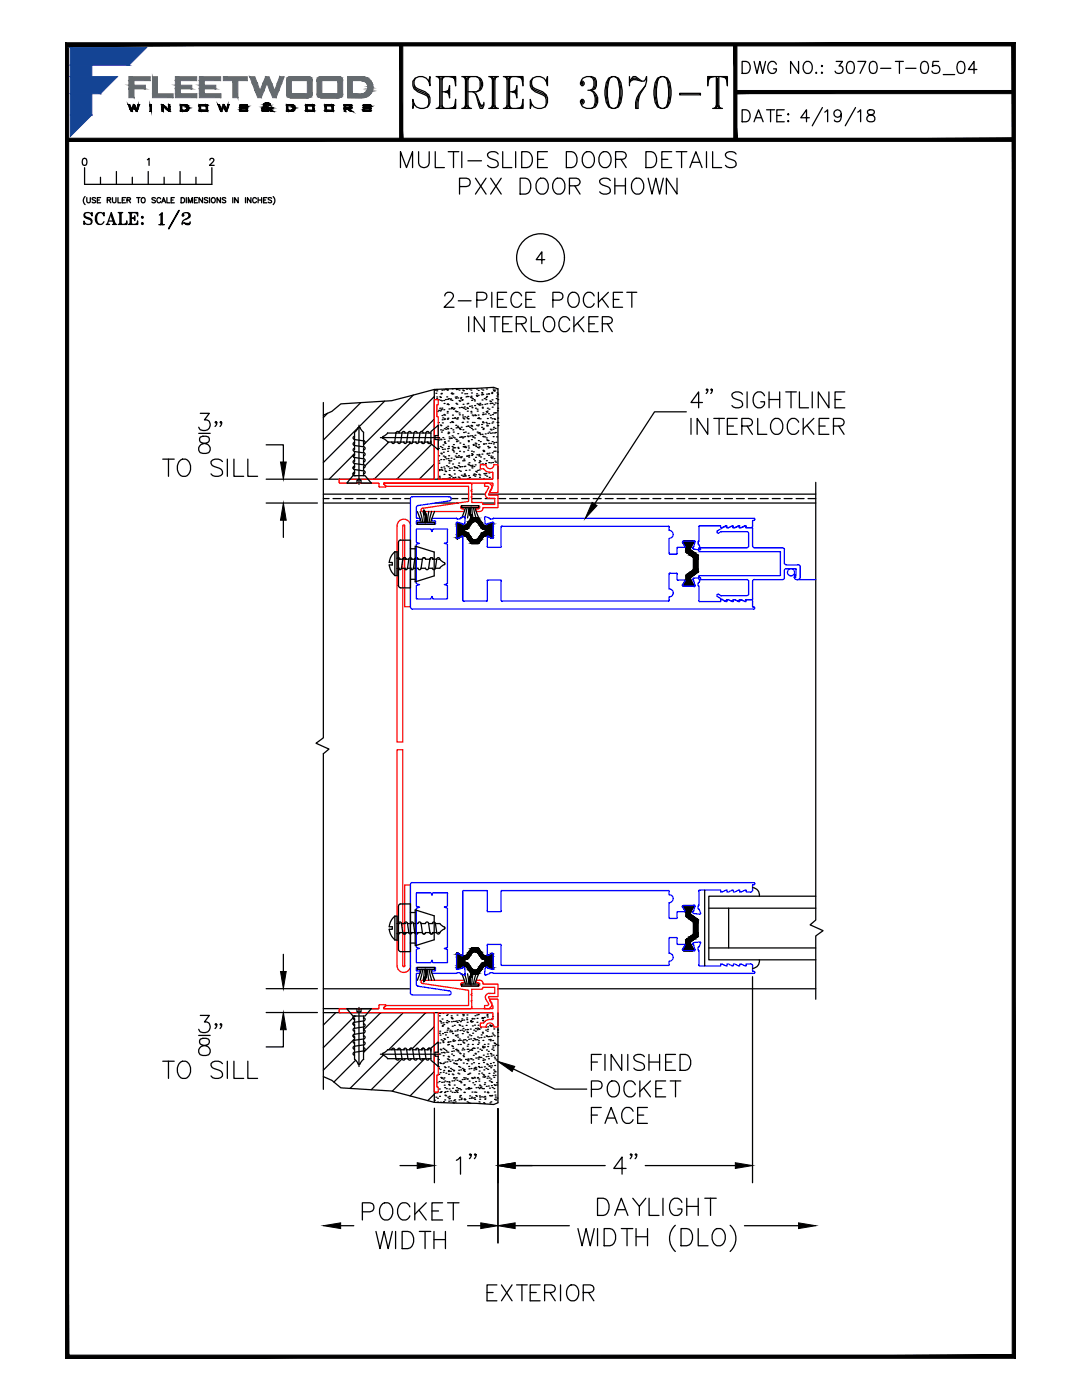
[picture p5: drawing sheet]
<svg xmlns="http://www.w3.org/2000/svg" width="216mm" height="279mm" viewBox="0 0 216 279" stroke-linecap="round" stroke-linejoin="round" font-family="sans-serif">
<defs><g id="words">
<text font-size="10.6" x="81.1" y="22.9">SERIES 3070-T</text>
<text font-size="7.1" x="30.3" y="46.9">1/2</text>
<text font-size="6.6" x="96" y="260.7">EXTERIOR</text>
<g font-size="6.2">
<text x="165.5" y="16.2">3070-T-05_04</text>
<text x="87.5" y="62.4">2-PIECE POCKET</text>
<text x="92.4" y="67.4">INTERLOCKER</text>
</g>
<text font-size="5.7" x="146.8" y="15.9">DWG NO.:</text>
<g font-size="5.3">
<text x="146.8" y="25.4">DATE:</text>
<text x="15.5" y="45.9">SCALE:</text>
</g>
</g></defs>
<!-- layer: SILL-PAN -->
<g fill="none" stroke="#000" stroke-width=".25">
<path d="M64.5 98.6h29M64.5 99.5h1.2M66.4 99.5h1.6M68.8 99.5h1.6M71.2 99.5h1.6M73.6 99.5h1.6M76 99.5h1.6M78.4 99.5h1.6M80.8 99.5h1.1M90 99.5h1.4M92.2 99.5h1.3M94.1 98.6h2.7"/>
<path d="M94.1 99.5h1.9M96.8 99.5h1.9M97.5 98.6h65.3M99.4 99.5h1.5M101.7 99.5h1.6M104.1 99.5h1.6M106.4 99.5h1.6M108.8 99.5h1.6M111.2 99.5h1.6M113.6 99.5h1.6M116 99.5h1.6M118.4 99.5h1.6"/>
<path d="M120.8 99.5h1.5M123.1 99.5h1.6M125.5 99.5h1.6M127.9 99.5h1.6M130.3 99.5h1.6M132.7 99.5h1.5M135 99.5h1.6M137.4 99.5h1.6M139.8 99.5h1.6M142.2 99.5h1.6M144.6 99.5h1.6M146.9 99.5h1.6"/>
<path d="M149.3 99.5h1.6M151.7 99.5h1.6M154.1 99.5h1.6M156.5 99.5h1.6M158.9 99.5h1.5M161.2 99.5h1.6M64.5 100.4h17.4M86.8 100.4h4.6M96.3 100.4h2.4M99.4 100.4h63.4M64.5 197.3h17.4M99.4 197.3h63.4"/>
<path d="M64.5 201.3h11"/>
</g>
<!-- layer: MISC -->
<g fill="none" stroke="#000" stroke-width=".25">
<path d="M82.5 78.8l-10 10M86.7 79.1l-7.1 7.1M86.8 77.9h.1M87 78.5h.1M87.1 77.7h.1M87.1 79.6h.1M87.1 78h.1M87.1 79.2h.1M87.5 79.8h.1M87.7 79.2h.1M87.8 79.9h.1M87.9 79.3h.1"/>
<path d="M88 78.6h.1M88.1 78.5h.1M88.1 80h.1M88.2 77.9h.1M88.5 79.9h.1M88.6 77.8h.1M88.9 79.7h.1M88.9 77.7h.1M89.1 77.7h.1M89.1 79.2h.1M89.2 77.7h.1M89.2 77.9h.1"/>
<path d="M89.3 77.8h.1M89.3 79.7h.1M89.5 79.6h.1M89.8 79.8h.1M89.9 79.6h.1M90 78.5h.1M90.1 78.4h.1M90.2 79.9h.1M90.2 78.6h.1M90.2 77.6h.1M90.4 78.6h.1M90.8 79.2h.1"/>
<path d="M90.9 79.5h.1M91 77.7h.1M91.1 79.2h.1M91.3 77.7h.1M91.3 79.4h.1M91.6 79.9h.1M91.6 77.9h.1M91.9 79.6h.1M92 79.3h.1M92.1 78.4h.1M92.2 79.9h.1M92.2 79.8h.1"/>
<path d="M92.3 77.9h.1M92.5 78h.1M92.7 78.6h.1M93 79.2h.1M93.1 77.7h.1M93.1 78.6h.1M93.2 79.1h.1M93.4 79.1h.1M93.6 77.6h.1M93.9 79.3h.1M94 77.9h.1M94 79.1h.1"/>
<path d="M94 79.4h.1M94.1 78.4h.1M94.1 79.9h.1M94.3 79.6h.1M94.6 79.8h.1M95 78.9h.1M95.1 77.6h.1M95.1 78.6h.1M95.1 79.1h.1M95.4 78.9h.1M95.4 77.9h.1M96 77.6h.1"/>
<path d="M96.1 78.8h.1M96.1 78.4h.1M96.2 78.6h.1M96.2 79.8h.1M96.3 78.7h.1M96.3 77.9h.1M96.6 79.5h.1M96.9 79.8h.1M97 79.4h.1M97.1 77.6h.1M97.1 78.7h.1M97.1 79.1h.1"/>
<path d="M97.5 78.6h.1M98.1 78.5h.1M98.1 78.3h.1M98.2 79.8h.1M98.4 77.6h.1M98.5 77.9h.1M98.6 78.1h.1M98.7 77.9h.1M99 79.5h.1M99.1 77.6h.1M99.1 78.4h.1M99.1 79h.1"/>
<path d="M99.3 78.7h.1M99.3 79.8h.1M64.5 80.3v67l-1.4 1 2.5 1.2-1.1 .9v67M64.5 82.9l1.7-.8 1.8-1.5 10.2-.6 8.5-2.3 11.8-.4 .9 .3v18M64.5 95.6h33.7M65.3 82.5l-.8 .8M70.4 94.9h2.4l1.3 1.5h-2.1v-.6h-.8v.6h-2zM70.5 90.8l-4.8 4.8M70.7 93.7l1.9 .3M70.7 87.7l1.9 .3M70.7 90.1l1.9 .3M70.7 88.9l1.9 .3"/>
<path d="M70.7 91.3l1.9 .3M70.7 92.5l1.9 .3M70.7 94.9h.3M70.7 86.3v1.3M70.7 87.9v.9M70.7 88.9v.9M70.7 90.6l-.1 .1M70.8 87.1a.31 .31 0 0 0-.4 .3 .31 .31 0 0 0 .4 .3M70.8 89.5a.31 .31 0 0 0-.4 .3 .31 .31 0 0 0 .4 .3l-.1 .9M70.8 88.3a.31 .31 0 0 0-.4 .3 .31 .31 0 0 0 .4 .3M70.8 91.9a.31 .31 0 0 0-.4 .3 .31 .31 0 0 0 .4 .3l-.1 .9M70.8 93.1a.31 .31 0 0 0-.4 .3 .31 .31 0 0 0 .4 .3l-.1 .9"/>
<path d="M70.8 90.7a.31 .31 0 0 0-.4 .3 .31 .31 0 0 0 .4 .3l-.1 .9M70.8 94.3a.31 .31 0 0 0-.4 .3 .31 .31 0 0 0 .4 .3h-.1M71.4 85.4l-.6 .9M71.6 85.3l-7.1 7M71.6 84.9v11.8M71.9 85.4l.7 .9M72 80.4l-7.5 7.4M72.5 89.5l.1 .9a.31 .31 0 0 1 .3 .3 .31 .31 0 0 1-.3 .3M72.5 91.9l.1 .9a.31 .31 0 0 1 .3 .3 .31 .31 0 0 1-.3 .3M72.5 86.3v2.9M72.5 90.7v.9M72.5 93.1v.9"/>
<path d="M72.5 94.3v.6M72.6 88a.31 .31 0 0 1 .3 .3 .31 .31 0 0 1-.3 .3M72.6 89.2a.31 .31 0 0 1 .3 .3 .31 .31 0 0 1-.3 .3M72.6 91.6a.31 .31 0 0 1 .3 .3 .31 .31 0 0 1-.3 .3M72.6 94a.31 .31 0 0 1 .3 .3 .31 .31 0 0 1-.3 .3M75.9 87.3h11.8M76.3 87.2v.2M76.4 87.4v.1M76.5 87.5l.9 .7M76.8 80.1l-5.3 5.2 .3 .1M77.3 86.4h2.9M77.3 88.2h1.3"/>
<path d="M77.4 86.4l-1 .8M77.6 88.2l-4.8 4.8M78.2 88.2a.31 .31 0 0 0 .3 .3 .31 .31 0 0 0 .3-.3M78.9 88.2h.9M79 86.4l-.3 1.9M79 86.4a.31 .31 0 0 1 .4-.3 .31 .31 0 0 1 .3 .3M79.3 88.2a.31 .31 0 0 0 .3 .3 .31 .31 0 0 0 .4-.3M80 88.2h.8M80.2 86.4l-.2 1.9M80.2 86.4a.31 .31 0 0 1 .3-.3 .31 .31 0 0 1 .3 .3M80.5 86.4h.9M80.5 88.2a.31 .31 0 0 0 .4 .3 .31 .31 0 0 0 .3-.3"/>
<path d="M81.1 88.2h.9M81.4 86.4l-.3 1.9M81.4 86.4a.31 .31 0 0 1 .3-.3 .31 .31 0 0 1 .3 .3M81.7 86.4h.9M81.7 88.2a.31 .31 0 0 0 .3 .3 .31 .31 0 0 0 .3-.3M81.8 88.5l-7.1 7.1M82.3 88.2h.9M82.6 86.4l-.3 1.9M82.6 86.4a.31 .31 0 0 1 .3-.3 .31 .31 0 0 1 .3 .3M82.9 86.4h.9M82.9 88.2a.31 .31 0 0 0 .3 .3 .31 .31 0 0 0 .4-.3M83.5 88.2h.9"/>
<path d="M83.8 86.4l-.3 1.9M83.8 86.4a.31 .31 0 0 1 .3-.3 .31 .31 0 0 1 .3 .3M84.1 86.4h.9M84.1 88.2a.31 .31 0 0 0 .3 .3 .31 .31 0 0 0 .3-.3M84.7 88.2h.9M85 86.4l-.3 1.9M85 86.4a.31 .31 0 0 1 .3-.3 .31 .31 0 0 1 .3 .3M85.3 86.4h.7M85.3 88.2a.31 .31 0 0 0 .3 .3 .31 .31 0 0 0 .3-.3M85.9 88.2h.1M86 86.1l1.4-1.2v2h-.6v.8h.6v2.1l-1.4-1.3zM86 88l-.1 .3"/>
<path d="M86.1 88.7l-6.9 6.9M86.7 83.6l-2.5 2.5M86.7 92.6l-3 3M87.3 82.1h.1M87.5 84.3h.1M87.5 89.5h.1M87.5 81.9h.1M87.5 91h.1M87.5 92h.1M87.5 87.4h.1M87.6 92.4h.1M87.6 87.8h.1"/>
<path d="M87.6 93.9h.1M87.6 95.1h.1M87.7 93.7h.1M87.7 95.4h.1M87.7 81.5h.1M87.8 82h.1M87.8 89.1h.1M87.8 84.8h.1M87.9 85.8h.1M87.9 87.7h.1M87.9 81.9h.1M88 91.7h.1"/>
<path d="M88 90.4h.1M88 84.9h.1M88 87.8h.1M88 93.3h.1M88 93.7h.1M88.1 86.2h.1M88.1 81.7h.1M88.1 90.6h.1M88.2 81.5h.1M88.2 93.9h.1M88.2 89.3h.1M88.2 82.9h.1"/>
<path d="M88.2 83.8h.1M88.3 84.4h.1M88.3 89.7h.1M88.3 85.9h.1M88.4 87.3h.1M88.4 83.4h.1M88.4 95.6h.1M88.4 88.8h.1M88.5 90.3h.1M88.5 91h.1M88.5 91.7h.1M88.5 81.8h.1"/>
<path d="M88.5 93.2h.1M88.6 82.7h.1M88.6 94.7h.1M88.6 87.7h.1M88.6 80.5h.1M88.6 83.7h.1M88.6 85.6h.1M88.7 93.6h.1M88.7 88.4h.1M88.7 89.6h.1M88.7 88.2h.1M88.7 83.6h.1"/>
<path d="M88.7 82.8h.1M88.8 95.5h.1M88.8 91.2h.1M88.8 94h.1M88.8 88.5h.1M88.9 94.1h.1M88.9 85.7h.1M89 85.3h.1M89 91.6h.1M89.1 92.9h.1M89.2 80.7h.1M89.2 82.4h.1"/>
<path d="M89.2 83.7h.1M89.2 82.1h.1M89.3 83.6h.1M89.3 89.6h.1M89.3 80.6h.1M89.3 90.1h.1M89.3 85.5h.1M89.3 85.6h.1M89.3 85.1h.1M89.4 95.5h.1M89.4 83.5h.1M89.4 86.5h.1"/>
<path d="M89.4 93.1h.1M89.4 91.5h.1M89.4 86.3h.1M89.4 88h.1M89.4 80.8h.1M89.5 89.5h.1M89.5 89.1h.1M89.5 91h.1M89.5 91.9h.1M89.5 86.4h.1M89.6 81.6h.1M89.6 92.4h.1"/>
<path d="M89.6 94.7h.1M89.6 87.2h.1M89.6 93.9h.1M89.6 87.5h.1M89.6 92h.1M89.7 95.4h.1M89.7 94.8h.1M89.7 93.5h.1M89.8 84.3h.1M89.9 87.4h.1M89.9 92h.1M90 85.5h.1"/>
<path d="M90 81.6h.1M90 95h.1M90 91.4h.1M90 87.5h.1M90.1 93.4h.1M90.1 81.3h.1M90.1 81.5h.1M90.1 84.1h.1M90.2 81.4h.1M90.2 89.1h.1M90.2 87h.1M90.2 89.8h.1"/>
<path d="M90.3 83.5h.1M90.3 82.8h.1M90.3 84.3h.1M90.3 92.6h.1M90.3 89.4h.1M90.3 95.4h.1M90.4 85.8h.1M90.4 89.9h.1M90.4 87.2h.1M90.4 95.3h.1M90.4 86.2h.1M90.4 81.7h.1"/>
<path d="M90.5 88.7h.1M90.5 95.5h.1M90.5 90.2h.1M90.5 89.3h.1M90.6 91.7h.1M90.6 93.9h.1M90.6 81.5h.1M90.6 93.1h.1M90.7 87.4h.1M90.7 94.6h.1M90.7 83.5h.1M90.7 93.3h.1"/>
<path d="M90.7 89.4h.1M90.7 83.4h.1M90.8 95.3h.1M90.8 91h.1M90.9 82h.1M90.9 84.9h.1M91 87.7h.1M91 80.5h.1M91 85.4h.1M91 82.2h.1M91 91.3h.1M91 90.5h.1"/>
<path d="M91.1 83.6h.1M91.1 93.3h.1M91.1 88.1h.1M91.1 87.8h.1M91.1 80.7h.1M91.1 91.2h.1M91.2 82.1h.1M91.2 93.4h.1M91.2 83.6h.1M91.3 85.1h.1M91.3 83.4h.1M91.3 86.6h.1"/>
<path d="M91.4 89.3h.1M91.4 85.3h.1M91.4 88h.1M91.4 89.5h.1M91.4 95.2h.1M91.4 92.9h.1M91.4 91.2h.1M91.5 91h.1M91.5 92.4h.1M91.6 93.9h.1M91.6 82.4h.1M91.6 95.4h.1"/>
<path d="M91.6 81.4h.1M91.7 82.8h.1M91.7 85.5h.1M91.7 87.3h.1M91.7 90.1h.1M91.7 85.6h.1M91.7 80.1h.1M91.7 93.2h.1M91.8 93.1h.1M91.8 88.4h.1M91.8 91.2h.1M91.8 85.7h.1"/>
<path d="M91.9 94h.1M91.9 91.3h.1M92 87.2h.1M92 85.3h.1M92 81.3h.1M92.1 94.8h.1M92.1 91.2h.1M92.1 87.2h.1M92.1 93.1h.1M92.2 84.3h.1M92.2 81.3h.1M92.3 82.8h.1"/>
<path d="M92.3 87.4h.1M92.3 84.3h.1M92.3 92h.1M92.3 83.2h.1M92.4 85.8h.1M92.4 95h.1M92.4 89.2h.1M92.4 80.7h.1M92.4 87.2h.1M92.4 83.5h.1M92.5 88.7h.1M92.5 95.1h.1"/>
<path d="M92.5 90.2h.1M92.5 81.5h.1M92.5 86.3h.1M92.5 89.1h.1M92.5 91.6h.1M92.6 83.6h.1M92.6 89.1h.1M92.6 93.1h.1M92.6 91.9h.1M92.6 94.7h.1M92.6 81.2h.1M92.6 94.6h.1"/>
<path d="M92.7 89.2h.1M92.7 87.1h.1M92.7 83.2h.1M92.8 93h.1M92.8 94.9h.1M92.8 89.1h.1M92.8 81.7h.1M92.8 86.2h.1M92.8 95h.1M92.9 89.3h.1M92.9 93.9h.1M93 85.1h.1"/>
<path d="M93.1 91h.1M93.1 83.4h.1M93.2 81.4h.1M93.2 80.6h.1M93.2 91h.1M93.2 84.2h.1M93.2 82.1h.1M93.3 87h.1M93.3 83.5h.1M93.3 81.5h.1M93.3 89.9h.1M93.3 83.1h.1"/>
<path d="M93.3 85h.1M93.3 80.5h.1M93.4 92.6h.1M93.4 86.5h.1M93.4 87.1h.1M93.4 89h.1M93.4 85.1h.1M93.4 87.9h.1M93.4 83.6h.1M93.4 95.5h.1M93.5 88.1h.1M93.5 94.9h.1"/>
<path d="M93.5 89.4h.1M93.5 91h.1M93.5 92.8h.1M93.5 91.2h.1M93.5 90.9h.1M93.6 92.4h.1M93.6 93.8h.1M93.7 81.1h.1M93.7 95.3h.1M93.7 85.3h.1M93.8 87h.1M93.8 92.9h.1"/>
<path d="M94 82.1h.1M94 84.9h.1M94 82.4h.1M94 85h.1M94 85.5h.1M94.1 90h.1M94.1 87.7h.1M94.1 81h.1M94.1 90.6h.1M94.1 90.9h.1M94.1 87h.1M94.1 85h.1"/>
<path d="M94.1 93.1h.1M94.2 81.4h.1M94.2 93.4h.1M94.2 92.9h.1M94.2 82.8h.1M94.2 90.7h.1M94.3 84.3h.1M94.3 85.8h.1M94.3 87.2h.1M94.4 87.2h.1M94.4 83h.1M94.4 88.7h.1"/>
<path d="M94.4 94.8h.1M94.4 88.9h.1M94.4 90.2h.1M94.5 91.7h.1M94.5 94.8h.1M94.6 93.1h.1M94.6 94.6h.1M94.6 84.3h.1M94.7 87.4h.1M94.7 80h.1M94.7 91.9h.1M94.7 80.9h.1"/>
<path d="M94.7 82.8h.1M94.7 95h.1M94.8 86.9h.1M94.8 82.9h.1M94.8 85.6h.1M94.8 92.8h.1M94.8 88.4h.1M94.9 88.8h.1M94.9 82.9h.1M94.9 81.5h.1M94.9 94.7h.1M94.9 91.3h.1"/>
<path d="M94.9 94.1h.1M95 89.1h.1M95 88.6h.1M95.1 94.2h.1M95.1 84.9h.1M95.1 90.8h.1M95.2 80.6h.1M95.2 81.7h.1M95.2 86.2h.1M95.2 82h.1M95.3 89.3h.1M95.3 83.5h.1"/>
<path d="M95.3 93.9h.1M95.3 85h.1M95.4 86.4h.1M95.4 82.8h.1M95.4 87.9h.1M95.4 80.7h.1M95.5 88.8h.1M95.5 84.8h.1M95.5 89.4h.1M95.5 83.4h.1M95.5 83.5h.1M95.5 90.8h.1"/>
<path d="M95.5 94.7h.1M95.5 86.3h.1M95.5 90.7h.1M95.6 92.3h.1M95.6 91h.1M95.6 80.8h.1M95.6 89.2h.1M95.6 93.8h.1M95.7 92h.1M95.7 95.3h.1M95.7 86.5h.1M95.7 94.8h.1"/>
<path d="M95.7 80.8h.1M95.7 80.5h.1M95.8 92.1h.1M95.8 86.7h.1M95.8 83.6h.1M95.8 88.1h.1M95.8 92.6h.1M95.9 91.2h.1M96.1 84.7h.1M96.1 85.3h.1M96.1 80.8h.1M96.2 90.6h.1"/>
<path d="M96.2 86.7h.1M96.2 81.3h.1M96.2 81.5h.1M96.2 92.6h.1M96.3 82.8h.1M96.3 84.2h.1M96.4 87.1h.1M96.4 82.4h.1M96.4 85.7h.1M96.4 89.9h.1M96.4 87.2h.1M96.4 84.4h.1"/>
<path d="M96.4 85.5h.1M96.4 82.7h.1M96.4 90h.1M96.5 88.6h.1M96.5 92.7h.1M96.5 95.5h.1M96.5 90.1h.1M96.5 90h.1M96.5 94.5h.1M96.6 91.6h.1M96.7 94.5h.1M96.7 87.2h.1"/>
<path d="M96.8 80.7h.1M96.8 94.8h.1M96.8 86.6h.1M96.8 82.6h.1M96.9 92.5h.1M96.9 88.6h.1M96.9 94.5h.1M97 84.3h.1M97 82.1h.1M97 87.4h.1M97.1 91.9h.1M97.1 85h.1"/>
<path d="M97.1 95h.1M97.1 87.8h.1M97.1 84.6h.1M97.1 80.6h.1M97.1 82.3h.1M97.2 90.6h.1M97.2 82h.1M97.2 90.5h.1M97.2 83.5h.1M97.2 81.5h.1M97.2 87.9h.1M97.3 85h.1"/>
<path d="M97.3 86.5h.1M97.3 89.1h.1M97.4 87.9h.1M97.4 89.4h.1M97.5 82.6h.1M97.5 90.9h.1M97.5 88.5h.1M97.5 92.3h.1M97.5 84.5h.1M97.6 81.7h.1M97.6 94.4h.1M97.6 86.2h.1"/>
<path d="M97.6 90.4h.1M97.6 95.3h.1M97.6 89.3h.1M97.7 80h.1M97.8 80.5h.1M97.8 82.9h.1M97.8 85.7h.1M97.9 86.5h.1M97.9 83.4h.1M97.9 80.2h.1M97.9 92.4h.1M97.9 88.5h.1"/>
<path d="M97.9 91h.1M97.9 91.3h.1M98 85.8h.1M98.1 91.4h.1M98.1 80.5h.1M98.2 84.4h.1M98.2 83.6h.1M98.2 80.5h.1M98.2 88.1h.1M98.2 81.3h.1M98.2 90.4h.1M98.2 86.4h.1"/>
<path d="M98.3 82.7h.1M98.3 91.2h.1M98.3 92.3h.1M98.3 84.2h.1M98.4 85.7h.1M98.4 87.1h.1M98.4 88.6h.1M98.5 85.3h.1M98.5 82.4h.1M98.5 90.1h.1M98.5 80.8h.1M98.6 88.3h.1"/>
<path d="M98.6 91.5h.1M98.6 83.6h.1M98.6 86.4h.1M98.7 89.2h.1M98.7 83.7h.1M98.7 82.4h.1M98.7 92h.1M98.8 85.5h.1M98.8 80.4h.1M98.8 90h.1M98.8 89.3h.1M98.9 86.3h.1"/>
<path d="M98.9 82.4h.1M98.9 92.2h.1M98.9 88.3h.1M99.1 87.2h.1M99.2 84.3h.1M99.2 80.5h.1M99.3 82h.1M99.3 90.2h.1M99.3 83.4h.1M99.3 81.5h.1M99.3 84.9h.1M99.3 84.3h.1"/>
<path d="M77.6 112.2h.7v.6h-.7M77.7 112.7a3 3 0 0 0 1.1 2.2M78.8 110.1h.4v4.8h-.4zM78.8 110.1a3 3 0 0 0-1.1 2.1M79.2 113.4h.6M79.2 111.4l.4-.1 .2 .3M79.5 111.6h.9M79.5 108.2v8.7l.1 .2 .3 .2M79.5 113.4a.31 .31 0 0 0 .3 .3 .31 .31 0 0 0 .3-.3h.9M79.9 107.8h2v9.5h-2M79.9 107.8l-.3 .2-.1 .2M80.4 111.5l-.3 2"/>
<path d="M80.4 111.6a.31 .31 0 0 1 .3-.3 .31 .31 0 0 1 .3 .3M80.7 113.4a.31 .31 0 0 0 .3 .3 .31 .31 0 0 0 .3-.3h.9M81.6 111.5l-.3 2M81.9 111.6h.9M81.9 109.5h1M81.9 115.6h1M81.9 113.4a.31 .31 0 0 0 .3 .3 .31 .31 0 0 0 .3-.3h.9M82.2 111.6a.31 .31 0 0 0-.3-.3 .31 .31 0 0 0-.3 .3h-.9M82.8 111.5l-.3 2M82.8 111.6a.31 .31 0 0 1 .3-.3 .31 .31 0 0 1 .3 .3M82.9 109l3.7 1.2v4.7l-3.7 1.2zM83.4 111.6h.9"/>
<path d="M83.4 113.4a.31 .31 0 0 0 .3 .3 .31 .31 0 0 0 .3-.3h.9a.31 .31 0 0 0 .3 .3 .31 .31 0 0 0 .3-.3h.9M84.3 111.5l-.3 2M84.3 111.6a.31 .31 0 0 1 .3-.3 .31 .31 0 0 1 .3 .3h.9a.31 .31 0 0 1 .3-.3 .31 .31 0 0 1 .3 .3M85.8 111.5l-.3 2M86.3 113.4a.31 .31 0 0 0 .3 .3 .31 .31 0 0 0 .3-.3M87.1 111.5l-.2 2M87.4 111.6h.4M87.8 111.6l1 .8M87.8 111.6a.31 .31 0 0 0-.3-.3 .31 .31 0 0 0-.3 .3h-.9M88.8 112.4l-.1 .2-.9 .8h-.9M77.6 185h.7v.5h-.7M77.7 185.4a3 3 0 0 0 1.1 2.2"/>
<path d="M78.8 182.8h.4v4.8h-.4zM78.8 182.8a3 3 0 0 0-1.1 2.1M79.2 184.3h.6M79.5 186.1h.9M79.5 184.3a.31 .31 0 0 1 .3-.3 .31 .31 0 0 1 .3 .3h.9M79.6 180.6l.3-.2h2v9.5h-2l-.3-.2-.1-.2zM79.8 186.1l-.2 .3-.4-.1M80.1 184.3l.3 1.9M80.4 186.1a.31 .31 0 0 0 .3 .3 .31 .31 0 0 0 .3-.3M80.7 184.3a.31 .31 0 0 1 .3-.3 .31 .31 0 0 1 .3 .3h.9M81.3 184.3l.3 1.9M81.9 186.1h.9"/>
<path d="M81.9 188.2h1M81.9 182.1h1M81.9 184.3a.31 .31 0 0 1 .3-.3 .31 .31 0 0 1 .3 .3h.9M82.2 186.1a.31 .31 0 0 1-.3 .3 .31 .31 0 0 1-.3-.3h-.9M82.5 184.3l.3 1.9M82.8 186.1a.31 .31 0 0 0 .3 .3 .31 .31 0 0 0 .3-.3M82.9 181.6l3.7 1.2v4.8l-3.7 1.1zM83.4 186.1h.9M83.4 184.3a.31 .31 0 0 1 .3-.3 .31 .31 0 0 1 .3 .3h.9a.31 .31 0 0 1 .3-.3 .31 .31 0 0 1 .3 .3h.9M84 184.3l.3 1.9M84.3 186.1a.31 .31 0 0 0 .3 .3 .31 .31 0 0 0 .3-.3h.9v.2a.31 .31 0 0 0 .4 .1 .31 .31 0 0 0 .2-.3M85.5 184.3l.3 1.9"/>
<path d="M86.3 184.3a.31 .31 0 0 1 .3-.3 .31 .31 0 0 1 .3 .3h.9l.9 .7v.4M86.9 184.3l.2 1.9M87.4 186.1h.4M87.8 186.1a.31 .31 0 0 1-.3 .3 .31 .31 0 0 1-.4-.3h-.8M88.7 185.4l-.9 .7M64.5 202.1h33.7M67 202.1l-2.5 2.5M69.2 201.3h2v.7h.8v-.7h2.1l-1.3 1.5h-2.4zM70.4 203.2l-5.9 5.9M70.7 207.3l-6.2 6.3M70.7 210.2l.1 1.2 .7 1 .3-.1M70.7 206.7l.1 .9a.31 .31 0 0 0-.4 .3 .31 .31 0 0 0 .4 .3"/>
<path d="M70.7 207.9l.1 .9a.31 .31 0 0 0-.4 .3 .31 .31 0 0 0 .4 .3M70.7 204.3l.1 .9a.31 .31 0 0 0-.4 .3 .31 .31 0 0 0 .4 .3M70.7 205.5l.1 .9a.31 .31 0 0 0-.4 .3 .31 .31 0 0 0 .4 .3M70.7 202.8h.1a.31 .31 0 0 0-.4 .3 .31 .31 0 0 0 .4 .3M70.7 203.1v.9M70.7 209v.8M70.8 210a.31 .31 0 0 0-.4 .3 .31 .31 0 0 0 .4 .3M70.8 204a.31 .31 0 0 0-.4 .3 .31 .31 0 0 0 .4 .3M71 211.6l-4.4 4.4M71 202.8h-.3M71.6 201.1v11.7M72.5 208.6l.1 2.8-.7 .9"/>
<path d="M72.5 202.8v.6M72.5 205v.8M72.5 206.2v.8M72.6 209.1a.31 .31 0 0 1 .3 .3 .31 .31 0 0 1-.3 .3M72.6 206.7a.31 .31 0 0 1 .3 .3 .31 .31 0 0 1-.3 .3l-.1 .9M72.6 207.9a.31 .31 0 0 1 .3 .3 .31 .31 0 0 1-.3 .3M72.6 204.3a.31 .31 0 0 1 .3 .3 .31 .31 0 0 1-.3 .3M72.6 203.1a.31 .31 0 0 1 .3 .3 .31 .31 0 0 1-.3 .3l-.1 .9M72.6 203.7l-1.9 .3M72.6 209.7l-1.9 .3M72.6 207.3l-1.9 .3M72.6 208.5l-1.9 .3"/>
<path d="M72.6 206.1l-1.9 .3M72.6 205l-1.9 .2M75.9 210.4h11.8M76 202.1l-3.4 3.4a.31 .31 0 0 1 .3 .3 .31 .31 0 0 1-.3 .3M76.3 210.3v.2M76.4 210.5v.1M76.5 210.6l.9 .7M76.5 210.6l-6.7 6.6M77.3 209.5h1.3M77.4 209.5l-1 .8M78.2 209.5a.31 .31 0 0 1 .3-.3 .31 .31 0 0 1 .3 .3M78.7 209.4l.3 1.9"/>
<path d="M78.9 209.5h.9M79 211.3a.31 .31 0 0 0 .4 .3 .31 .31 0 0 0 .3-.3M79.3 209.5a.31 .31 0 0 1 .3-.3 .31 .31 0 0 1 .4 .3h.8M80 209.4l.2 1.9M80.2 211.3l-6.1 6.2M80.5 202.1l-8 7.9M80.5 209.5a.31 .31 0 0 1 .4-.3 .31 .31 0 0 1 .3 .3M80.8 211.3a.31 .31 0 0 1-.3 .3 .31 .31 0 0 1-.3-.3h-2.9M81.1 209.5h.9M81.1 209.4l.3 1.9M81.7 209.5a.31 .31 0 0 1 .3-.3 .31 .31 0 0 1 .3 .3h.9M82 211.3a.31 .31 0 0 1-.3 .3 .31 .31 0 0 1-.3-.3h-.9"/>
<path d="M82.3 209.4l.3 1.9M82.9 209.5a.31 .31 0 0 1 .3-.3 .31 .31 0 0 1 .4 .3h.8M83.2 211.3a.31 .31 0 0 1-.3 .3 .31 .31 0 0 1-.3-.3h-.9M83.5 209.4l.3 1.9M84.1 209.5a.31 .31 0 0 1 .3-.3 .31 .31 0 0 1 .3 .3h.9M84.4 211.3a.31 .31 0 0 1-.3 .3 .31 .31 0 0 1-.3-.3h-.9M84.7 209.4l.3 1.9M84.8 211.3l-6.5 6.5M85 202.1l-7.4 7.4M85.3 211.3h.7M85.3 209.5a.33 .33 0 0 1 .4-.3 .33 .33 0 0 1 .3 .3M85.6 211.3a.31 .31 0 0 1-.3 .3 .31 .31 0 0 1-.3-.3h-.9"/>
<path d="M85.9 209.4l.1 .4M86 209.2l1.4-1.3v2.1h-.6v.8h.6v2l-1.4-1.2zM86.7 204.9l-4.4 4.4M86.7 213.9l-4.9 4.8M86.7 218.4l-1.3 1.2M86.7 219.6h.1M86.8 218.2h.1M87 219h.1M87.2 218.1h.1M87.2 216.1h.1M87.3 219.2h.1M87.3 220h.1"/>
<path d="M87.5 211.5h.1M87.5 212.9h.1M87.5 213.2h.1M87.5 214.4h.1M87.6 215.9h.1M87.7 217.3h.1M87.7 202.7h.1M87.7 206.2h.1M87.7 218.8h.1M87.7 202.2h.1M87.7 212.1h.1M87.7 203.7h.1"/>
<path d="M87.7 210.4h.1M87.7 205.8h.1M87.8 208.1h.1M87.8 206.6h.1M87.8 218h.1M87.8 214.1h.1M87.8 213.4h.1M87.8 209.4h.1M87.9 203.9h.1M87.9 220h.1M87.9 212.2h.1M88 215h.1"/>
<path d="M88 209.5h.1M88 204.2h.1M88 207.5h.1M88 217.9h.1M88.1 210.1h.1M88.1 216h.1M88.1 215.2h.1M88.2 203.4h.1M88.2 204.8h.1M88.3 204.6h.1M88.3 206.3h.1M88.3 202.2h.1"/>
<path d="M88.4 207.8h.1M88.4 212.3h.1M88.4 207.7h.1M88.4 208.1h.1M88.4 209.2h.1M88.4 204.1h.1M88.4 214h.1M88.4 210.7h.1M88.4 215.3h.1M88.5 219.9h.1M88.5 210h.1M88.5 212.2h.1"/>
<path d="M88.5 216h.1M88.5 213.6h.1M88.5 204.5h.1M88.6 207.3h.1M88.6 215.1h.1M88.6 216.6h.1M88.6 209.4h.1M88.6 210.1h.1M88.7 212.9h.1M88.7 218h.1M88.7 206.1h.1M88.7 207.4h.1"/>
<path d="M88.7 219.5h.1M88.7 217.1h.1M88.8 215.7h.1M88.8 212h.1M88.8 218.6h.1M88.8 213.1h.1M88.8 217.9h.1M88.9 206.5h.1M88.9 218.7h.1M89 214.2h.1M89 209.6h.1M89 204h.1"/>
<path d="M89.1 217.3h.1M89.1 209.9h.1M89.1 206h.1M89.1 202.6h.1M89.2 215.9h.1M89.2 203.7h.1M89.2 211.9h.1M89.2 204.1h.1M89.2 205.6h.1M89.2 217.8h.1M89.3 207h.1M89.3 202.4h.1"/>
<path d="M89.3 211.3h.1M89.3 208.5h.1M89.3 205.2h.1M89.3 219h.1M89.4 210h.1M89.4 208h.1M89.4 211.5h.1M89.4 210.8h.1M89.4 207.9h.1M89.4 205.3h.1M89.5 212.9h.1M89.5 213.8h.1"/>
<path d="M89.5 213.7h.1M89.5 214.4h.1M89.5 208.4h.1M89.5 203.9h.1M89.5 216.4h.1M89.5 219.8h.1M89.5 210.9h.1M89.6 215.9h.1M89.6 211.5h.1M89.6 219.3h.1M89.6 217.3h.1M89.6 216.1h.1"/>
<path d="M89.6 218.8h.1M89.6 216.6h.1M89.7 219.2h.1M89.7 205.9h.1M89.8 211.8h.1M89.8 205.6h.1M89.8 207.9h.1M89.9 217.8h.1M89.9 213.8h.1M89.9 213.2h.1M89.9 219.7h.1M90 203.1h.1"/>
<path d="M90 202.7h.1M90.1 203.9h.1M90.1 205.9h.1M90.1 210.4h.1M90.1 205.8h.1M90.1 209.8h.1M90.1 208.7h.1M90.2 215.7h.1M90.2 203.2h.1M90.2 203.3h.1M90.2 213.4h.1M90.2 218h.1"/>
<path d="M90.2 211.6h.1M90.2 204.8h.1M90.2 214.4h.1M90.3 208.8h.1M90.3 206.3h.1M90.3 217.2h.1M90.3 207.7h.1M90.3 220h.1M90.4 209.2h.1M90.4 214.5h.1M90.4 207.5h.1M90.4 207.8h.1"/>
<path d="M90.4 210.7h.1M90.5 203.9h.1M90.5 213.7h.1M90.5 212.1h.1M90.5 215.2h.1M90.5 209.8h.1M90.5 213.6h.1M90.6 219.6h.1M90.6 215.7h.1M90.6 215.1h.1M90.6 216.6h.1M90.6 204.6h.1"/>
<path d="M90.7 218h.1M90.7 219.5h.1M90.7 212.3h.1M90.7 207.7h.1M90.8 205.8h.1M90.8 215.3h.1M90.8 211.7h.1M90.8 203.8h.1M90.8 219.9h.1M90.9 206.6h.1M90.9 217.6h.1M90.9 209.5h.1"/>
<path d="M91 212.3h.1M91 206.8h.1M91 209.4h.1M91 215.1h.1M91.1 217.9h.1M91.1 203.8h.1M91.1 217.1h.1M91.1 212.4h.1M91.1 209.7h.1M91.2 205.7h.1M91.2 215.6h.1M91.2 202.6h.1"/>
<path d="M91.2 218h.1M91.2 211.6h.1M91.2 204h.1M91.3 206.5h.1M91.3 205.5h.1M91.3 217.6h.1M91.3 207h.1M91.3 209.6h.1M91.4 214.2h.1M91.4 208.4h.1M91.4 209.9h.1M91.4 217.3h.1"/>
<path d="M91.5 207.7h.1M91.5 211.4h.1M91.5 212.8h.1M91.5 213.6h.1M91.5 203.7h.1M91.6 214.3h.1M91.6 204.5h.1M91.6 219.5h.1M91.6 215.8h.1M91.6 211.3h.1M91.7 217.3h.1M91.7 207.4h.1"/>
<path d="M91.7 210.2h.1M91.7 218.7h.1M91.7 219h.1M91.7 204.7h.1M91.8 213h.1M91.8 205.7h.1M91.8 215.8h.1M91.8 210.3h.1M91.8 211.6h.1M91.9 207.6h.1M91.9 208.4h.1M91.9 203.9h.1"/>
<path d="M91.9 218.6h.1M91.9 217.5h.1M91.9 213.5h.1M91.9 215.9h.1M92 211.5h.1M92 216.1h.1M92 219.4h.1M92 219.2h.1M92.1 203.6h.1M92.1 203.3h.1M92.2 205.6h.1M92.2 209.5h.1"/>
<path d="M92.2 204.8h.1M92.2 215.5h.1M92.2 206.3h.1M92.2 213.2h.1M92.3 207.7h.1M92.3 202.4h.1M92.3 209.2h.1M92.4 210.7h.1M92.4 205.2h.1M92.4 202.7h.1M92.4 208h.1M92.4 212.1h.1"/>
<path d="M92.5 202.5h.1M92.5 207.5h.1M92.5 213.6h.1M92.5 205.8h.1M92.5 210.9h.1M92.5 210.4h.1M92.5 203.6h.1M92.5 215.1h.1M92.5 213.7h.1M92.5 213.4h.1M92.6 209.5h.1M92.6 208.2h.1"/>
<path d="M92.6 213.4h.1M92.6 216.6h.1M92.6 218h.1M92.6 219.4h.1M92.6 216.5h.1M92.6 215.4h.1M92.6 219.3h.1M92.7 219.5h.1M92.7 213.8h.1M92.8 207.5h.1M92.8 219.5h.1M92.8 205.5h.1"/>
<path d="M92.9 215.1h.1M92.9 211.4h.1M92.9 217.3h.1M93 204.6h.1M93.1 207.7h.1M93.1 203.2h.1M93.1 212.3h.1M93.1 203.5h.1M93.2 205.9h.1M93.2 202.6h.1M93.2 215.3h.1M93.2 209.4h.1"/>
<path d="M93.2 219.9h.1M93.2 205.5h.1M93.2 204h.1M93.2 208.8h.1M93.3 205.5h.1M93.3 211.6h.1M93.3 211.4h.1M93.3 206.1h.1M93.3 207h.1M93.3 217.3h.1M93.3 214.4h.1M93.4 208.4h.1"/>
<path d="M93.4 217.2h.1M93.4 209.4h.1M93.4 211.7h.1M93.4 209.9h.1M93.5 211.4h.1M93.5 217.1h.1M93.5 217.3h.1M93.5 207.4h.1M93.5 212.8h.1M93.6 214.3h.1M93.6 213.3h.1M93.6 215.8h.1"/>
<path d="M93.6 206.5h.1M93.6 219.2h.1M93.7 217.2h.1M93.7 218.7h.1M93.7 209.6h.1M93.7 214.2h.1M93.8 217.3h.1M93.8 205.4h.1M93.9 203.9h.1M93.9 211.3h.1M93.9 207.3h.1M93.9 203.7h.1"/>
<path d="M94 206.7h.1M94 217.2h.1M94 213.2h.1M94 209.5h.1M94 211.3h.1M94 204h.1M94 219.2h.1M94.1 212.3h.1M94.1 219h.1M94.1 215.1h.1M94.1 209.6h.1M94.2 203.4h.1"/>
<path d="M94.2 217.9h.1M94.2 203.3h.1M94.2 209.3h.1M94.2 203.9h.1M94.2 215.2h.1M94.3 204.7h.1M94.3 208.4h.1M94.3 215.2h.1M94.3 206.2h.1M94.3 211.5h.1M94.3 207.7h.1M94.3 216.1h.1"/>
<path d="M94.4 209.1h.1M94.4 219.2h.1M94.4 210.6h.1M94.5 212.1h.1M94.5 207.3h.1M94.5 213.5h.1M94.5 205.6h.1M94.6 203.3h.1M94.6 213.2h.1M94.6 215h.1M94.6 209.2h.1M94.6 216.5h.1"/>
<path d="M94.7 219.1h.1M94.7 215.1h.1M94.7 217.9h.1M94.7 204.6h.1M94.7 219.4h.1M94.7 207.4h.1M94.8 202.7h.1M94.8 210.2h.1M94.8 213h.1M94.9 207.5h.1M94.9 205.8h.1M94.9 205.2h.1"/>
<path d="M94.9 210.4h.1M94.9 215.9h.1M94.9 218.6h.1M94.9 211.2h.1M94.9 213.4h.1M95 218h.1M95 213.1h.1M95 217.1h.1M95.1 218.8h.1M95.1 202.6h.1M95.1 207.5h.1M95.2 204h.1"/>
<path d="M95.2 203.2h.1M95.2 205.5h.1M95.2 215.1h.1M95.3 209.1h.1M95.3 205.2h.1M95.3 207h.1M95.3 215h.1M95.3 208.4h.1M95.3 211.1h.1M95.4 209.9h.1M95.4 217h.1M95.4 204.6h.1"/>
<path d="M95.4 211.4h.1M95.4 202.5h.1M95.4 205.3h.1M95.5 212.8h.1M95.5 207.7h.1M95.5 212.3h.1M95.5 214.3h.1M95.5 208.1h.1M95.5 215.8h.1M95.5 210.9h.1M95.5 215.3h.1M95.6 207.1h.1"/>
<path d="M95.6 219.9h.1M95.6 205.4h.1M95.6 217.3h.1M95.6 213.8h.1M95.6 213h.1M95.7 218.7h.1M95.7 216.6h.1M95.7 211h.1M95.7 218.9h.1M95.7 219.4h.1M95.8 209.4h.1M95.8 216.7h.1"/>
<path d="M95.8 217h.1M95.9 205.1h.1M96 211h.1M96 207.1h.1M96 216.9h.1M96 206.5h.1M96 213h.1M96.1 209.6h.1M96.1 218.9h.1M96.1 214.2h.1M96.2 203.2h.1M96.2 217.3h.1"/>
<path d="M96.2 203.1h.1M96.2 206h.1M96.3 208.8h.1M96.3 209h.1M96.3 206.2h.1M96.3 203.7h.1M96.3 203.3h.1M96.3 214.9h.1M96.4 207.6h.1M96.4 211.6h.1M96.4 211.3h.1M96.4 214.4h.1"/>
<path d="M96.4 209.1h.1M96.4 208.9h.1M96.4 210.6h.1M96.5 218.9h.1M96.5 217.3h.1M96.5 212h.1M96.5 214.6h.1M96.5 213.5h.1M96.6 207h.1M96.6 215h.1M96.6 203.9h.1M96.6 203h.1"/>
<path d="M96.6 216.4h.1M96.6 208.4h.1M96.7 212.9h.1M96.7 209h.1M96.7 217.9h.1M96.7 211.5h.1M96.7 216.1h.1M96.7 218.8h.1M96.7 219.4h.1M96.7 214.9h.1M96.8 219.2h.1M96.9 205.6h.1"/>
<path d="M96.9 205h.1M97 210.9h.1M97 213.2h.1M97 206.7h.1M97 216.8h.1M97.1 209.5h.1M97.1 212.3h.1M97.1 206.8h.1M97.2 202.7h.1M97.2 202.5h.1M97.2 215.2h.1M97.2 205.8h.1"/>
<path d="M97.2 218h.1M97.2 203h.1M97.2 212.5h.1M97.2 210.4h.1M97.3 205.4h.1M97.3 208.9h.1M97.3 213.4h.1M97.3 204.9h.1M97.3 206.9h.1M97.3 218h.1M97.3 214.8h.1M97.3 218.1h.1"/>
<path d="M97.4 210.8h.1M97.4 208.4h.1M97.4 209.8h.1M97.4 216.7h.1M97.5 211.3h.1M97.5 212.8h.1M97.5 207.5h.1M97.6 214.2h.1M97.6 215.1h.1M97.6 206.9h.1M97.6 215.7h.1M97.7 217.2h.1"/>
<path d="M97.7 212.8h.1M97.7 218.6h.1M97.7 204.6h.1M97.8 218.7h.1M97.8 204.6h.1M97.8 207.5h.1M97.8 210.2h.1M97.8 207.7h.1M97.9 212.3h.1M97.9 204.7h.1M97.9 213.1h.1M97.9 215.3h.1"/>
<path d="M97.9 204.8h.1M97.9 219.9h.1M97.9 215.9h.1M98 210.4h.1M98 210.8h.1M98 206.8h.1M98 218.7h.1M98 216.7h.1M98.1 212.7h.1M98.1 216h.1M98.1 209.4h.1M98.1 218.6h.1"/>
<path d="M98.2 203.3h.1M98.2 204.7h.1M98.2 217h.1M98.2 206.2h.1M98.3 202.8h.1M98.3 207.7h.1M98.3 208.7h.1M98.3 209.1h.1M98.4 210.6h.1M98.4 206.5h.1M98.4 214.6h.1M98.4 212.1h.1"/>
<path d="M98.4 209.6h.1M98.5 214.2h.1M98.5 213.5h.1M98.5 215h.1M98.5 205.4h.1M98.5 217.3h.1M98.6 216.5h.1M98.6 208.1h.1M98.6 206.7h.1M98.6 217.9h.1M98.6 211h.1M98.7 213.8h.1"/>
<path d="M98.7 219.4h.1M98.7 212.6h.1M98.7 208.3h.1M98.7 208.7h.1M98.7 211.3h.1M98.7 216.6h.1M98.8 218.5h.1M98.8 219.4h.1M98.8 214.6h.1M98.8 213.9h.1M98.8 218.9h.1M98.9 219.5h.1"/>
<path d="M99 208.4h.1M99 210.6h.1M99.1 211.5h.1M99.1 216.1h.1M99.1 216.5h.1M99.2 219.2h.1M99.3 205.4h.1M99.3 205.6h.1M99.3 206.1h.1M99.3 206.9h.1M99.3 208.6h.1M99.4 202.1v18l-.9 .3-3.5-.2-8.3-.2-8.5-2.3-10.2-.6-1.8-1.5-1.7-.7"/>
<path d="M90.5 220.1h.1M93.4 220h.1M93.8 220.2h.1M95.7 220.2h.1M96.5 220.1h.1M96.6 220.2h.1M97.8 220.1h.1"/>
</g>
<!-- layer: ALUM-RED -->
<path d="M79.8 103.9a1.34 1.34 0 0 1 1.4-.1 1.34 1.34 0 0 1 .7 1.2v16.1h-1.1v-16.1l-.2-.2-.2 .2v43.1h-1.2v-43.1l.1-.5zM79.2 149.6h1.2v43.1l.2 .2 .2-.2v-16.1h1.1v16.1a1.34 1.34 0 0 1-1.3 1.4 1.34 1.34 0 0 1-1.4-1.4z" fill="none" stroke="#f00" stroke-width=".25"/>
<!-- layer: 0 -->
<path d="M86.7 77.7v17.9M162.8 96.3v87.3l-1.1 1 2.5 1.1-1.4 1.1v12.6M150.2 177.1a1.47 1.47 0 0 1 1.3 1.7M162.8 178.9h-21.4v12.7h21.4M141.4 181.2h21.4M141.4 189.2h21.4M145.4 181.2v8M151.5 191.6a1.47 1.47 0 0 1-1.3 1.7M86.7 202.1v17.9" fill="none" stroke="#000" stroke-width=".25"/>
<!-- layer: FRAME -->
<g fill="none" stroke="#f00" stroke-width=".25">
<path d="M86.8 79.8h.5M86.8 79.7l-.1 .2v15.6M87.3 79.7l.2 .2-.1 .9h-.2v2.3h.2v12.4M67.7 95.8l.1 .6h3.6l.2-.2 .2 .2h3.7M75.5 96.4l.2 .8h1.3v-.2l-.4-.4M76.6 96.6l.4 .4h16.5v3.1l-9.2 1.4M76.7 96.4h21.5M76.7 96.4l-.1 .2M86.7 95.5l-.2 .1h-18.7l-.1 .1M87.4 95.5l.2 .1M93.8 96.4l.4 .3-.1 1.1M94.1 97.8l-.1 .1 .1 .2v1l-.1 .1 .1 .1v1h1.9l.3 .1 .1 .3h2.3v-1.2h-1.1"/>
<path d="M96.5 93.5a1.92 1.92 0 0 0 1.8 .8l.1 .1M96.5 93.6l-.6-.1v-.7h1.1a.79 .79 0 0 0 .8 .7 .79 .79 0 0 0 .8-.8l.8 .2-.1 5.4-1.6-.1 .6-1.3v-.4M97.6 99.5h.1M97.9 96.8l-.3-.4h-.9v.6h.6l.3 .3-.7 1a.76 .76 0 0 0 .7 1.2M97.9 96.7a.77 .77 0 0 1 .2 1M98 97.7l-.5 1.1h1.9v2.5h-3v.1a.82 .82 0 0 1-.6 .7 .82 .82 0 0 1-.8-.3l.1-.2h.3M98.2 96.4l.2 .1M98.3 94.4v1.1M98.4 95.5l-.2 .1h-10.6M95.4 100.9h-3.2a.33 .33 0 0 0-.3 .3 .33 .33 0 0 0 .3 .4l.5 .1-.1 .4h-8.3a.33 .33 0 0 1-.3-.3 .33 .33 0 0 1 .3-.4M95.4 100.9a.33 .33 0 0 1 .3 .3 .33 .33 0 0 1-.3 .4M84.3 196.3l9.2 1.3v3.1h-16.5l-.4 .4"/>
<path d="M84.3 195.6h8.1M84.3 195.6a.33 .33 0 0 0-.3 .3 .33 .33 0 0 0 .3 .4M92.4 195.6l.3 .3-.3 .2a.36 .36 0 0 0-.5 .4l.3 .3h3.2M95.2 195.6h.5M95.2 195.6l-.2 .1v.3l.4 .1M95.4 196.1a.33 .33 0 0 1 .3 .4 .33 .33 0 0 1-.3 .3M95.7 195.6a.65 .65 0 0 1 .7 .7M96.4 196.3v.1h3v2.5h-1.9l.5 1.1M97.6 198.3h1.1v-1.3h-2.3l-.1 .3-.3 .1h-1.9v1l-.1 .1 .1 .1v1.1l-.1 .1 .1 .1v1.1l-.3 .3M97.6 198.3h.1M97.6 198.2a.77 .77 0 0 0-.7 1.2l.7 1-.3 .3h-.6v.6h.9l.3-.3M67.8 201.3l-.1 .1v.6l.1 .1h18.7l.2 .1"/>
<path d="M75.7 200.5h1.2M75.7 200.5l-.2 .8h-3.7l-.2 .2-.2-.2h-3.6M76.6 201.1l.1 .2M76.9 200.5l.1 .2-.4 .4M87.6 202.1h10.6l.2 .1M87.6 202.1l-.2 .1v12.4h-.2v2.4h.2l.1 .8-.2 .2h-.5l-.1-.2v-15.6M96 204.2h.5M96 204.1l-.2 .2 .1 .6 1.1 .1M97 204.9a.79 .79 0 0 1 .8-.8 .79 .79 0 0 1 .8 .8M97.8 203.4a1.49 1.49 0 0 0-1.3 .8M98.1 200a.77 .77 0 0 1-.2 1M98.3 202.2v1.1"/>
<path d="M98.3 201.2v-.4l-.6-1.3 1.6-.1 .1 5.4-.2 .2h-.6M98.4 203.3l-.2 .2h-.4M98.4 201.2l-.2 .1h-21.5"/>
</g>
<!-- layer: SEAL -->
<g fill="none" stroke="#000" stroke-width=".25">
<path d="M83.3 104.2h3.4v.4h-3.4zM83.3 102.1l.8 2.1M83.8 102.1l.6 2.1M84.4 102.1l.3 2.1M85.6 102.1l-.3 2.1M86.1 102l-.5 2.2M86.7 102.1l-.7 2.1M92.1 100.9h3.4v.4h-3.4zM92.9 101.3l-.8 2.1M93.2 101.3l-.5 2.1M93.5 101.3l-.2 2.1M94.1 101.3l.3 2.1"/>
<path d="M94.5 101.3l.5 2.1M94.8 101.3l.7 2.1M83.3 193.1h3.4v.4h-3.4zM84.1 193.5l-.8 2.1M84.4 193.5l-.6 2.1M84.7 193.5l-.3 2.1M85.3 193.5l.3 2.1M85.6 193.5l.5 2.1M86 193.5l.7 2.1M92.1 196.4h3.4v.4h-3.4zM92.1 194.3l.8 2.1M92.7 194.3l.5 2.1"/>
<path d="M93.3 194.3l.2 2.1M94.4 194.3l-.3 2.1M95 194.3l-.5 2.1M95.5 194.3l-.7 2.1"/>
</g>
<g fill="#000" stroke="#000" stroke-width=".2">
<path d="M85.2 103.8l-.1 .5-.2-.1zM85 103.8l-.1 .4 .3-.4zM85.1 103.3l.1 .5h-.2zM84.9 103.3l.1 .5 .1-.5zM85.1 102.8v.5h-.2zM84.9 102.8v.5l.2-.5zM84.9 102.3l.2 .5h-.2zM84.7 102.4l.2 .4v-.5zM84.6 101.9l.3 .4-.2 .1zM84.5 102l.2 .4-.1-.5z"/>
<path d="M93.7 101.3h.2l-.2 .5zM93.9 101.3l-.2 .5h.2zM93.7 101.8h.2l-.2 .5zM93.9 101.8l-.2 .5 .2-.1zM93.7 102.3l.2-.1-.1 .5zM93.9 102.2l-.1 .5h.1zM93.8 102.7h.1v.5zM93.9 102.7v.5l.2-.1zM93.9 103.2l.2-.1 .1 .5zM94.1 103.1l.1 .5 .1-.1z"/>
<path d="M84.9 193.5l.3 .4-.1-.4zM84.9 193.5l.3 .4-.2 .1zM85 194l.1 .5 .1-.6zM85 194l.1 .5-.2-.1zM84.9 194.4l.2 .5v-.4zM84.9 194.4l.2 .5h-.2zM84.9 194.9v.5l.2-.5zM84.9 194.9v.5l-.2-.1zM84.7 195.3l-.1 .6 .3-.5zM84.7 195.3l-.1 .6-.1-.2z"/>
<path d="M93.7 195.9v.5h.2zM93.7 195.9h.2v.5zM93.7 195.5v.4h.2zM93.7 195.5h.2v.4zM93.8 195l-.1 .5h.2zM93.8 195h.1v.5zM93.9 194.5l-.1 .5h.1zM93.9 194.5l.2 .1-.2 .4zM94.2 194.1l-.3 .4 .2 .1zM94.2 194.1l.1 .1-.2 .4z"/>
</g>
<!-- layer: I-STRUT -->
<g fill="#000" stroke="#000" stroke-width=".2">
<path d="M91.2 107.5h.2zM91.2 107.5h.1zM98 104.5h.4zM136.3 116.7h2.1zM136.4 108h1.8zM91.1 190.2h.3zM91.2 190.2h.1zM91.3 193.3h.2zM96 192.5h2.4zM98 193.2h.4zM136.4 189.7h1.8z"/>
<path d="M91.1 107.4h.3zM91.1 107.4h.3z"/>
<path d="M91.3 104.5h.2zM91.3 104.5h.2z"/>
<path d="M91.2 107.5h.2zM91.2 107.5h.2zM91.2 107.5h.2z"/>
<path d="M91.2 107.5h.2zM91.1 107.5h.3z"/>
<path d="M91.1 107.5h.3zM91.1 107.5h.3z"/>
<path d="M91.1 107.5h.3zM91.1 107.5h.3z"/>
<path d="M91.1 107.5h.3zM91.1 107.5h.3z"/>
<path d="M91.1 107.5l.3-.1zM91.1 107.4h.3z"/>
<path d="M91.1 107.4h.3zM91.1 107.4h.3z"/>
<path d="M91.1 107.4h.3zM91.1 107.4h.3z"/>
<path d="M91.1 107.4h.4zM91.1 107.4h.4z"/>
<path d="M91.3 104.4h.2zM91.3 104.4h.2z"/>
<path d="M91.3 104.4h.2zM91.3 104.4h.1z"/>
<path d="M91.1 107.4h.4zM91.1 107.4h.4z"/>
<path d="M91.1 107.4h.4zM91.1 107.4h.4zM91.1 107.4h.4zM91.1 107.4h.4z"/>
<path d="M91.3 104.4h.2zM91.3 104.4h.2z"/>
<path d="M91.3 104.5h.2zM91.3 104.5l.2-.1zM91.3 104.4h.2zM91.3 104.4h.2z"/>
<path d="M91.1 107.4h.4zM91.1 107.4h.4z"/>
<path d="M91.1 107.4l.5-.1zM91.1 107.3h.5z"/>
<path d="M91.2 104.5h.3zM91.2 104.5h.3z"/>
<path d="M91.2 104.5h.3zM91.2 104.5h.3z"/>
<path d="M91.2 104.5h.3zM91.2 104.5h.3z"/>
<path d="M91.2 104.5h.3zM91.2 104.5h.3zM91.3 104.5h.2zM91.3 104.5h.2z"/>
<path d="M91.3 104.5h.2zM91.3 104.5h.2z"/>
<path d="M91.1 104.5h.5zM91.1 104.5h.4z"/>
<path d="M91.1 107.3h.6zM91.1 107.3h.6z"/>
<path d="M91.1 104.5h.5zM91.1 104.5h.5z"/>
<path d="M91.1 107.3h.6zM91.1 107.3h.6z"/>
<path d="M91.1 104.6h.6zM91.1 104.5h.5z"/>
<path d="M91.1 107.3l.7-.1zM91.1 107.2h.7z"/>
<path d="M91.1 104.6h.6zM91.1 104.6h.6z"/>
<path d="M91.1 107.2l1.2-.3-.5 .3zM91.1 106.9v.3l1.2-.3z"/>
<path d="M91.1 104.6h.7zM91.1 104.6h.6z"/>
<path d="M91.1 104.9l.7-.3 .5 .3zM91.1 104.6v.3l.7-.3z"/>
<path d="M91.2 106h1.5zM91.2 106h1.5z"/>
<path d="M91.2 106l1.5-.1zM91.2 105.9h1.5z"/>
<path d="M91.2 105.9h1.5zM91.2 105.9h1.5z"/>
<path d="M91.2 105.9l1.5-.1zM91.2 105.8h1.5z"/>
<path d="M91.2 106.1h1.5zM91.2 106h1.5z"/>
<path d="M91.2 105.8l1.5-.1zM91.2 105.7h1.5z"/>
<path d="M91.2 106.1h1.5zM91.2 106.1h1.5z"/>
<path d="M91.2 105.7h1.6zM91.2 105.7h1.6z"/>
<path d="M91.2 106.2h1.6zM91.2 106.1h1.5z"/>
<path d="M91.2 105.7h1.6zM91.2 105.7h1.6z"/>
<path d="M91.2 106.2h1.6zM91.2 106.2h1.6z"/>
<path d="M91.2 105.7l1.7-.1zM91.2 105.6h1.7z"/>
<path d="M91.2 106.2h1.7zM91.2 106.2h1.6z"/>
<path d="M91.2 106.2h1.7zM91.2 106.2h1.8z"/>
<path d="M91.2 106.2h1.7zM91.2 106.2h1.7z"/>
<path d="M91.2 105.6h1.7zM91.2 105.6h1.7z"/>
<path d="M91.2 105.6h1.8zM91.2 105.6h1.8z"/>
<path d="M91.2 106.2h1.8zM91.2 106.2h1.9z"/>
<path d="M91.2 105.6h1.9zM91.2 105.6h1.9z"/>
<path d="M91.2 105.6h2zM91.2 105.6h2z"/>
<path d="M91.2 106.3h2zM91.2 106.2h1.9z"/>
<path d="M91.2 105.6l2.1-.1zM91.2 105.5h2.1z"/>
<path d="M91.2 106.3h2.1zM91.2 106.3h2z"/>
<path d="M91.2 105.5h2.2zM91.2 105.5h2.2z"/>
<path d="M91.2 106.4h2.2zM91.2 106.3h2.1z"/>
<path d="M91.2 105.5l2.3-.1zM91.2 105.4h2.3z"/>
<path d="M91.2 106.5h2.3zM91.2 106.4h2.2z"/>
<path d="M91.2 105.4l2.3-.1v.1zM91.2 105.3v.1l2.3-.1z"/>
<path d="M91.2 106.6h2.3zM91.2 106.5h2.3z"/>
<path d="M91.1 106.6h2.4zM91.1 106.6h2.4z"/>
<path d="M91.1 106.6h2.4zM91.1 106.6h2.4z"/>
<path d="M91.2 105.3l2.6-.4-.3 .4zM91.1 104.9l.1 .4 2.6-.4z"/>
<path d="M91.1 106.6h2.5zM91.1 106.6h2.5z"/>
<path d="M91.1 106.6h2.5zM91.1 106.6h2.4z"/>
<path d="M91.1 106.7l2.5-.1zM91.1 106.7l2.5-.1z"/>
<path d="M91.1 106.7h2.5zM91.1 106.7h2.5z"/>
<path d="M92.8 106.9h1zM92.6 106.9h1.2z"/>
<path d="M91.1 106.9l2.5-.2 .2 .2zM91.1 106.7v.2l2.5-.2z"/>
<path d="M92.6 104.9h1.2zM92.6 104.9h1.2z"/>
<path d="M92.8 107h1zM92.8 106.9h1z"/>
<path d="M92.8 104.9h1zM92.8 104.9h1z"/>
<path d="M92.8 104.9l1-.1zM92.8 104.9l1-.1z"/>
<path d="M92.9 107h.9zM92.8 107h1z"/>
<path d="M92.9 104.8h1zM92.9 104.8h1z"/>
<path d="M93 107.1h.9zM92.9 107h.9z"/>
<path d="M93 104.8l.9-.1zM93.1 104.7l-.1 .1 .9-.1z"/>
<path d="M93.1 107.1h.8zM93 107.1h.9z"/>
<path d="M93.1 104.7l1.1-.4-.3 .4zM93.3 104.3l-.2 .4 1.1-.4z"/>
<path d="M93.3 107.5l.6-.4 .3 .4zM93.1 107.1l.2 .4 .6-.4z"/>
<path d="M93.3 104.3l1-.1zM93.4 104.2l-.1 .1 1-.1z"/>
<path d="M93.4 107.6h.9zM93.3 107.5h.9z"/>
<path d="M93.4 104.2h1zM93.5 104.2h.9z"/>
<path d="M93.5 107.7h.9zM93.4 107.6h.9z"/>
<path d="M93.5 104.2l1-.1zM93.5 104.1h1z"/>
<path d="M93.5 107.7h1zM93.5 107.7h.9z"/>
<path d="M93.5 104.1h1.1zM93.5 104.1h1.1z"/>
<path d="M93.5 107.8h1.1zM93.5 107.8h1.2z"/>
<path d="M93.5 107.8h1.1zM93.5 107.7h1z"/>
<path d="M93.5 104.1h1.2zM93.5 104.1h1.2z"/>
<path d="M94.1 108.5h1.4zM94.1 108.5h1.4z"/>
<path d="M94.1 108.5h1.4zM94 108.5h1.5z"/>
<path d="M94.1 103.4h1.4zM94.1 103.4h1.3z"/>
<path d="M94 108.5h1.5zM94 108.5h1.5z"/>
<path d="M94 103.4h1.5zM94 103.4h1.5z"/>
<path d="M94 108.5l1.5-.1zM94 108.4h1.5z"/>
<path d="M94 103.4h1.5zM94 103.4h1.5z"/>
<path d="M94 108.4h1.5zM94 108.4h1.5z"/>
<path d="M94 103.4h1.5zM94 103.4h1.5z"/>
<path d="M94 108.4l2-.6-.5 .6zM93.5 107.8l.5 .6 2-.6z"/>
<path d="M94 103.4h1.5zM94 103.4h1.5z"/>
<path d="M94.8 107.8h1.2zM94.8 107.8h1.2z"/>
<path d="M95 107.8l1-.1zM95 107.8l1-.1z"/>
<path d="M95 104.1h1zM94.8 104.1h1.2z"/>
<path d="M93.5 104.1l2-.7 .5 .7zM94 103.4l-.5 .7 2-.7z"/>
<path d="M95.1 107.7h1zM95.1 107.7h1z"/>
<path d="M95.1 104.1h.9zM95 104.1h1z"/>
<path d="M95.2 107.7l.9-.1zM95.2 107.7l.9-.1z"/>
<path d="M95.2 104.2h.9zM95.1 104.1h.9z"/>
<path d="M95.3 107.6l.9-.1zM95.3 107.5v.1l.9-.1z"/>
<path d="M95.3 104.2h.8zM95.2 104.2h.9z"/>
<path d="M95.3 107.5l1.2-.4-.3 .4zM95.6 107.1l-.3 .4 1.2-.4z"/>
<path d="M95.3 104.3h.9zM95.3 104.2h.8z"/>
<path d="M95.6 107.1h.9zM95.7 107.1h.8z"/>
<path d="M95.6 104.7l.6-.4 .3 .4zM95.3 104.3l.3 .4 .6-.4z"/>
<path d="M95.7 107.1l.9-.1zM95.7 107h.9z"/>
<path d="M95.7 104.8h.8zM95.6 104.7h.9z"/>
<path d="M95.7 107h1zM95.7 107h1z"/>
<path d="M95.7 104.8h.9zM95.7 104.8h.8z"/>
<path d="M95.7 107l1.1-.1zM95.7 107l1.1-.1z"/>
<path d="M95.7 104.9h1zM95.7 104.8h.9z"/>
<path d="M95.7 106.9h1.2zM95.7 106.9h1.2z"/>
<path d="M95.7 104.9h1.1zM95.7 104.9h1.2z"/>
<path d="M95.7 104.9h1.1zM95.7 104.9h1z"/>
<path d="M98 104.5h.4zM98 104.5h.4z"/>
<path d="M98.1 107.4h.1zM98.1 107.4h.1zM98.1 107.4h.1zM98.1 107.4h.1z"/>
<path d="M98.1 107.4h.1zM98 107.4h.2z"/>
<path d="M98 107.4h.2zM98 107.4h.2z"/>
<path d="M98 107.4h.2zM98 107.4h.2z"/>
<path d="M98 107.4h.3zM98 107.4h.3z"/>
<path d="M98 107.4h.3zM98 107.4h.3zM98 107.4h.3zM98 107.4h.3z"/>
<path d="M98 107.4h.3zM98 107.4h.3z"/>
<path d="M98 107.4h.3zM98 107.4h.3z"/>
<path d="M98.2 104.3h.1zM98.2 104.3h.1z"/>
<path d="M98 107.4h.3zM98 107.4h.3z"/>
<path d="M98 107.4l.4-.1zM98 107.3h.4z"/>
<path d="M98.2 104.4h.1zM98.2 104.4l.1-.1z"/>
<path d="M98 107.3h.4zM97.9 107.3h.5z"/>
<path d="M96 106.6l2.4-.1zM96 106.6l2.4-.1z"/>
<path d="M96.1 106.5l2.3-.1zM96.1 106.4v.1l2.3-.1z"/>
<path d="M96.1 106.4l2.3-.1zM96.1 106.4l2.3-.1z"/>
<path d="M96.2 106.3h2.2zM96.2 106.3h2.2z"/>
<path d="M96.3 106.3l2.1-.1zM96.3 106.3l2.1-.1z"/>
<path d="M96.4 106.2h2zM96.4 106.2h2z"/>
<path d="M96.6 106.2h1.8zM96.6 106.2h1.8z"/>
<path d="M96.6 106.2h1.8zM96.6 106.2h1.8z"/>
<path d="M96.7 106.2h1.7zM96.7 106.2h1.7z"/>
<path d="M96.7 106.2h1.7zM96.7 106.2h1.7z"/>
<path d="M96.8 106.2l1.6-.1zM96.8 106.2l1.6-.1z"/>
<path d="M96.8 106.1h1.6zM96.8 106.1h1.6z"/>
<path d="M96.8 106.1l1.6-.1zM96.9 106h1.5z"/>
<path d="M96.9 106h1.5zM96.9 106h1.5z"/>
<path d="M96.9 106l1.5-.1zM96.9 105.9h1.5z"/>
<path d="M96.9 105.9h1.5zM96.9 105.9h1.5z"/>
<path d="M96.9 105.9l1.5-.1zM96.8 105.8h1.6z"/>
<path d="M96.8 105.8l1.6-.1zM96.8 105.7h1.6z"/>
<path d="M96.8 105.7h1.6zM96.8 105.7h1.6z"/>
<path d="M96.8 105.7h1.6zM96.7 105.7h1.7z"/>
<path d="M96.7 105.7l1.7-.1zM96.7 105.6h1.7z"/>
<path d="M96.7 105.6h1.7zM96.6 105.6h1.8z"/>
<path d="M96.6 105.6h1.8zM96.6 105.6h1.8z"/>
<path d="M96.6 105.6h1.8zM96.4 105.6h2z"/>
<path d="M96.4 105.6h2zM96.3 105.6h2.1z"/>
<path d="M96.3 105.6l2.1-.1zM96.2 105.5h2.2z"/>
<path d="M96.2 105.5h2.2zM96.1 105.5h2.3z"/>
<path d="M96.1 105.5l2.3-.1zM96.1 105.4h2.3z"/>
<path d="M96.1 105.4l2.3-.1v.1zM96 105.3l.1 .1 2.3-.1z"/>
<path d="M96 105.3h2.4zM96 105.3h2.4z"/>
<path d="M98.2 104.4h.2zM98.2 104.4h.1zM98.2 104.4h.1zM98.2 104.4h.1z"/>
<path d="M97.9 107.3h.5zM97.9 107.3h.5z"/>
<path d="M97.9 107.3h.5zM97.9 107.3h.5z"/>
<path d="M95.8 106.9l2.6-.3v.3zM96 106.6l-.2 .3 2.6-.3z"/>
<path d="M96 105.3l2.4-.1zM96 105.2h2.4z"/>
<path d="M96 105.2h2.4zM96 105.2h2.4z"/>
<path d="M98.1 104.4h.3zM98.1 104.4h.3z"/>
<path d="M97.9 107.3h.5zM97.8 107.3h.6z"/>
<path d="M97.8 107.3l.6-.1zM97.8 107.2h.6z"/>
<path d="M97.8 107.2l.6-.3v.3zM97.3 106.9l.5 .3 .6-.3z"/>
<path d="M96 105.2h2.4zM96 105.2h2.4z"/>
<path d="M96 105.2h2.4zM95.9 105.2h2.5zM95.9 105.2h2.5zM95.9 105.2h2.5z"/>
<path d="M95.9 105.2l2.5-.3v.3zM95.7 104.9l.2 .3 2.5-.3z"/>
<path d="M97.3 104.9l1.1-.3v.3zM97.3 104.9l1.1-.3h-.6z"/>
<path d="M97.8 104.6h.6zM97.8 104.6h.6z"/>
<path d="M98.1 104.4h.3zM98.1 104.4h.3z"/>
<path d="M97.8 104.6h.6zM97.8 104.6h.6z"/>
<path d="M98.1 104.5l.3-.1zM98.1 104.4h.3z"/>
<path d="M98.1 104.4h.3zM98.1 104.4h.3z"/>
<path d="M98.1 104.4h.3zM98.1 104.4h.3zM98.1 104.4h.3zM98.1 104.4h.3z"/>
<path d="M97.9 104.6l.5-.1zM97.9 104.6l.5-.1z"/>
<path d="M97.9 104.5h.5zM97.9 104.5h.5z"/>
<path d="M98 104.5h.4zM98 104.5h.4z"/>
<path d="M98 104.5h.4zM98 104.5h.4zM98 104.5h.4z"/>
<path d="M98.1 104.5h.3zM98.1 104.5h.3z"/>
<path d="M98.1 104.5h.3zM98.1 104.5h.3z"/>
<path d="M136.9 115.6l.9-.3v.3zM136.9 115.3v.3l.9-.3z"/>
<path d="M136.9 115.3l1.2-.3-.3 .3zM136.9 115v.3l1.2-.3z"/>
<path d="M136.8 109.7l1-.1v.1zM136.9 109.6l-.1 .1 1-.1z"/>
<path d="M136.9 109.6l.9-.1v.1zM136.9 109.5v.1l.9-.1z"/>
<path d="M136.9 109.5l.9-.1v.1zM136.9 109.4v.1l.9-.1z"/>
<path d="M136.9 109.4h.9zM136.8 109.4h1z"/>
<path d="M136.8 109.4l1-.1zM136.8 109.3h1z"/>
<path d="M136.8 109.3l1.1-.1zM136.8 109.2v.1l1.1-.1z"/>
<path d="M136.8 109.2l1.6-.8-.5 .8zM136.3 108.4l.5 .8 1.6-.8z"/>
<path d="M136.8 109.8h1.1zM136.8 109.7h1zM136.8 109.7h1zM136.8 109.7h1z"/>
<path d="M136.8 109.9h1.2zM136.8 109.8h1.1z"/>
<path d="M136.9 115l1.3-.1zM136.9 114.9v.1l1.3-.1z"/>
<path d="M136.8 110h1.4zM136.8 109.9h1.2z"/>
<path d="M136.5 117h1.8zM136.4 117h1.9zM136.4 117h1.9zM136.4 117h1.9z"/>
<path d="M136.9 114.9l1.4-.1zM136.9 114.8h1.4z"/>
<path d="M136.4 108h1.8zM136.4 108h1.8z"/>
<path d="M136.4 108h1.8zM136.4 108h1.8zM136.4 108h1.8zM136.4 108h1.8z"/>
<path d="M136.4 117h1.9zM136.4 117h1.9zM136.4 117h1.9zM136.4 117h1.9z"/>
<path d="M136.4 117h1.9zM136.4 117h1.9zM136.4 117h1.9zM136.4 117h1.9z"/>
<path d="M136.8 110.1l1.4-.1 .1 .1zM136.8 110v.1l1.4-.1z"/>
<path d="M136.3 108h2zM136.3 108h2z"/>
<path d="M136.3 108h2zM136.3 108h1.9zM136.4 108h1.8z"/>
<path d="M136.3 108h2zM136.3 108h2z"/>
<path d="M136.4 117l1.9-.1zM136.3 116.9h2zM136.3 116.9h2zM136.3 116.9h2z"/>
<path d="M136.3 108.1h2zM136.3 108.1l2-.1z"/>
<path d="M136.3 116.9h2.1zM136.3 116.9h2.1zM136.3 116.9h2.1zM136.3 116.9h2.1z"/>
<path d="M136.9 114.8h1.6zM136.9 114.8h1.6z"/>
<path d="M136.3 108.1h2zM136.3 108.1h2z"/>
<path d="M136.3 108.1h2zM136.3 108.1h2zM136.3 108.1h2zM136.3 108.1h2z"/>
<path d="M136.3 116.9h2.1zM136.3 116.9h2.1zM136.3 116.9h2.1zM136.3 116.9h2.1z"/>
<path d="M136.3 116.7h2.1zM136.3 116.7h2.1zM136.3 116.7h2.1z"/>
<path d="M136.3 116.7l2.1-.1zM136.3 116.6h2.1zM136.3 116.6h2.1zM136.3 116.6h2.1z"/>
<path d="M136.3 116.6h2.1zM136.3 116.6h2.1z"/>
<path d="M136.3 116.6l1.5-1 .6 1zM136.9 115.6l-.6 1 1.5-1z"/>
<path d="M136.3 108.4l2.1-.1zM136.3 108.3h2.1z"/>
<path d="M136.3 108.3h2.1zM136.3 108.3h2.1z"/>
<path d="M136.3 108.2h2.1zM136.3 108.2h2.1z"/>
<path d="M136.3 108.2h2.1zM136.3 108.2h2.1z"/>
<path d="M136.3 108.2h2.1zM136.3 108.2h2.1z"/>
<path d="M136.3 108.2l2.1-.1zM136.3 108.1h2.1z"/>
<path d="M136.3 108.1h2.1zM136.3 108.1h2.1zM136.3 108.1h2.1zM136.3 108.1h2.1z"/>
<path d="M136.3 108.1h2.1zM136.3 108.1h2z"/>
<path d="M136.3 116.9l2.1-.1zM136.3 116.8h2.1zM136.3 116.8h2.1zM136.3 116.8h2.1z"/>
<path d="M136.3 116.8h2.1zM136.3 116.8h2.1z"/>
<path d="M136.3 116.8l2.1-.1zM136.3 116.7h2.1zM136.3 116.7h2.1zM136.3 116.7h2.1z"/>
<path d="M136.3 116.7h2.1zM136.3 116.7h2.1z"/>
<path d="M136.3 116.7h2.1zM136.3 116.7h2.1zM136.3 116.7h2.1zM136.3 116.7h2.1z"/>
<path d="M136.3 108.3h2.1zM136.3 108.3h2.1zM136.3 108.3h2.1zM136.3 108.3h2.1zM136.3 108.3h2.1zM136.3 108.3h2.1z"/>
<path d="M136.3 108.3h2.1zM136.3 108.3h2.1zM136.3 108.3h2.1zM136.3 108.3h2.1z"/>
<path d="M136.3 108.2h2.1zM136.3 108.2h2.1z"/>
<path d="M136.3 116.8h2.1zM136.3 116.8h2.1zM136.3 116.8h2.1zM136.3 116.8h2.1z"/>
<path d="M136.3 116.8h2.1zM136.3 116.8h2.1z"/>
<path d="M136.3 116.8h2.1zM136.3 116.8h2.1zM136.3 116.8h2.1zM136.3 116.8h2.1z"/>
<path d="M136.9 110.2h1.5zM136.8 110.1h1.5z"/>
<path d="M136.3 108.3h2.1zM136.3 108.3h2.1zM136.3 108.3h2.1zM136.3 108.3h2.1z"/>
<path d="M136.3 108.3l2.1-.1zM136.3 108.2h2.1z"/>
<path d="M136.3 108.2h2.1zM136.3 108.2h2.1zM136.3 108.2h2.1zM136.3 108.2h2.1z"/>
<path d="M136.9 114.8l1.7-.1zM137 114.7l-.1 .1 1.7-.1z"/>
<path d="M136.9 110.3h1.6zM136.9 110.2h1.5z"/>
<path d="M137 114.7l1.7-.1zM137 114.7l1.7-.1z"/>
<path d="M137 110.3h1.6zM136.9 110.3h1.6z"/>
<path d="M137.1 114.6l2.1-.4-.5 .4zM137.1 114.6l2.1-.4h-1.6z"/>
<path d="M137.1 110.4h1.6zM137 110.3h1.6z"/>
<path d="M137.6 114.2h1.6zM137.6 114.2h1.6z"/>
<path d="M137.6 110.7l1.1-.3 .5 .3zM137.1 110.4l.5 .3 1.1-.3z"/>
<path d="M137.7 114.2h1.6zM137.7 114.2h1.6z"/>
<path d="M137.7 110.8h1.5zM137.6 110.7h1.6z"/>
<path d="M137.7 114.2h1.6zM137.7 114.2h1.6z"/>
<path d="M137.7 114.2h1.6zM137.7 114.2h1.6z"/>
<path d="M137.7 110.8h1.6zM137.7 110.8h1.6z"/>
<path d="M137.7 110.8h1.6zM137.7 110.8h1.5z"/>
<path d="M137.8 114.2l1.5-.1zM137.8 114.2l1.5-.1z"/>
<path d="M137.8 114.1l1.5-.2v.2zM137.8 114.1l1.5-.2h-1.1z"/>
<path d="M138.2 113.9l1.1-.1zM138.2 113.9l1.1-.1z"/>
<path d="M138.2 113.8l1.1-.1zM138.3 113.7l-.1 .1 1.1-.1z"/>
<path d="M138.3 113.7l1-.1zM138.3 113.6h1z"/>
<path d="M138.3 113.6h1zM138.4 113.6h.9z"/>
<path d="M138.4 113.6l.9-.1zM138.4 113.5h.9z"/>
<path d="M139.3 111.5v2h-.9zM138.4 111.5v2l.9-2z"/>
<path d="M138.4 111.5l.9-.1v.1zM138.4 111.4v.1l.9-.1z"/>
<path d="M138.4 111.4l.9-.1zM138.3 111.3h1z"/>
<path d="M138.3 111.3h1zM138.3 111.3h1z"/>
<path d="M138.3 111.3l1-.1zM138.2 111.2h1.1z"/>
<path d="M138.2 111.2l1.1-.1zM138.2 111.1h1.1z"/>
<path d="M138.2 111.1l1.1-.2v.2zM137.9 110.9l.3 .2 1.1-.2z"/>
<path d="M137.9 110.9h1.4zM137.8 110.9h1.5z"/>
<path d="M137.8 110.9l1.5-.1zM137.8 110.8h1.5z"/>
<path d="M137.8 110.8h1.5zM137.7 110.8h1.6z"/>
<path d="M91.2 190.2h.2zM91.2 190.2h.2z"/>
<path d="M91.2 190.2h.2zM91.2 190.2h.2z"/>
<path d="M91.2 190.2h.2zM91.1 190.2h.3z"/>
<path d="M91.1 190.2h.3zM91.1 190.2h.3zM91.1 190.2h.3z"/>
<path d="M91.1 190.2l.3 .1zM91.1 190.2l.3 .1z"/>
<path d="M91.1 190.3h.3zM91.1 190.3h.3z"/>
<path d="M91.1 190.3h.3zM91.1 190.3h.3z"/>
<path d="M91.1 190.3h.3zM91.1 190.3h.3z"/>
<path d="M91.1 190.3h.3zM91.1 190.3h.3z"/>
<path d="M91.1 190.3h.4zM91.1 190.3h.4z"/>
<path d="M91.3 193.3h.2zM91.3 193.3h.1z"/>
<path d="M91.1 190.3h.4zM91.1 190.3h.4z"/>
<path d="M91.3 193.3h.2zM91.3 193.3h.2zM91.3 193.3h.2z"/>
<path d="M91.1 190.3h.4zM91.1 190.3h.4z"/>
<path d="M91.1 190.3l.4 .1zM91.1 190.3l.4 .1z"/>
<path d="M91.3 193.2h.2zM91.3 193.2h.2z"/>
<path d="M91.3 193.2l.2 .1zM91.3 193.2l.2 .1z"/>
<path d="M91.3 193.3h.2zM91.3 193.3h.2zM91.3 193.3h.2zM91.3 193.3h.2z"/>
<path d="M91.1 190.4h.4zM91.1 190.4h.4z"/>
<path d="M91.1 190.4h.5zM91.1 190.4h.5z"/>
<path d="M91.2 193.2h.3zM91.2 193.2h.3z"/>
<path d="M91.2 193.2h.3zM91.2 193.2h.3z"/>
<path d="M91.2 193.2h.3zM91.2 193.2h.3z"/>
<path d="M91.2 193.2h.3zM91.2 193.2h.3z"/>
<path d="M91.3 193.2h.2zM91.3 193.2h.2z"/>
<path d="M91.1 193.2h.5zM91.1 193.2h.4z"/>
<path d="M91.1 190.4h.6zM91.1 190.4h.6z"/>
<path d="M91.1 193.2h.5zM91.1 193.2h.5z"/>
<path d="M91.1 190.4l.6 .1zM91.1 190.4l.6 .1z"/>
<path d="M91.1 193.1h.6zM91.1 193.1l.5 .1z"/>
<path d="M91.1 190.5h.7zM91.1 190.5h.7z"/>
<path d="M91.1 193.1h.6zM91.1 193.1h.6z"/>
<path d="M91.1 190.5l1.2 .3-.5-.3zM91.1 190.5l1.2 .3h-1.2z"/>
<path d="M91.1 193.1h.7zM91.1 193.1h.6z"/>
<path d="M91.1 192.8l.7 .3 .5-.3zM91.1 192.8l.7 .3h-.7z"/>
<path d="M91.2 191.7l1.5 .1zM91.2 191.7l1.5 .1z"/>
<path d="M91.2 191.8h1.5zM91.2 191.8h1.5z"/>
<path d="M91.2 191.8l1.5 .1zM91.2 191.8l1.5 .1z"/>
<path d="M91.2 191.9h1.5zM91.2 191.9h1.5z"/>
<path d="M91.2 191.7h1.5zM91.2 191.7h1.5z"/>
<path d="M91.2 191.9l1.5 .1zM91.2 191.9l1.5 .1z"/>
<path d="M91.2 191.6h1.5zM91.2 191.6l1.5 .1z"/>
<path d="M91.2 192h1.6zM91.2 192h1.6z"/>
<path d="M91.2 191.6h1.6zM91.2 191.6h1.5z"/>
<path d="M91.2 192h1.6zM91.2 192h1.6z"/>
<path d="M91.2 191.5h1.6zM91.2 191.5l1.6 .1z"/>
<path d="M91.2 192l1.7 .1zM91.2 192l1.7 .1z"/>
<path d="M91.2 191.5h1.7zM91.2 191.5h1.6z"/>
<path d="M91.2 192.1h1.7zM91.2 192.1h1.7z"/>
<path d="M91.2 191.5h1.7zM91.2 191.5h1.8z"/>
<path d="M91.2 191.5h1.7zM91.2 191.5h1.7z"/>
<path d="M91.2 192.1h1.8zM91.2 192.1h1.8z"/>
<path d="M91.2 192.1h1.9zM91.2 192.1h1.9z"/>
<path d="M91.2 191.5h1.9zM91.2 191.5h1.8z"/>
<path d="M91.2 192.1h2zM91.2 192.1h2z"/>
<path d="M91.2 191.4h2zM91.2 191.4l1.9 .1z"/>
<path d="M91.2 192.1l2.1 .1zM91.2 192.1l2.1 .1z"/>
<path d="M91.2 191.4h2.1zM91.2 191.4h2z"/>
<path d="M91.2 192.2l2.2 .1zM91.2 192.2l2.2 .1z"/>
<path d="M91.2 191.3h2.2zM91.2 191.3l2.1 .1z"/>
<path d="M91.2 192.3h2.3zM91.2 192.3h2.3z"/>
<path d="M91.2 191.2h2.3zM91.2 191.2l2.2 .1z"/>
<path d="M91.2 192.3l2.3 .1v-.1zM91.2 192.3l2.3 .1h-2.3z"/>
<path d="M91.2 191.1l2.3 .1v-.1zM91.2 191.1l2.3 .1h-2.3z"/>
<path d="M91.1 191.1h2.4zM91.1 191.1h2.4z"/>
<path d="M91.1 191.1h2.4zM91.1 191.1h2.4z"/>
<path d="M91.2 192.4l2.6 .4-.3-.4zM91.2 192.4l2.6 .4h-2.7z"/>
<path d="M91.1 191.1h2.5zM91.1 191.1h2.4z"/>
<path d="M91.1 191h2.5zM91.1 191h2.5z"/>
<path d="M91.1 191l2.5 .1zM91.1 191l2.5 .1z"/>
<path d="M91.1 191.1h2.5zM91.1 191.1h2.5z"/>
<path d="M92.8 190.8h1zM92.6 190.8h1.2z"/>
<path d="M91.1 190.8l2.5 .2 .2-.2zM91.1 190.8l2.5 .2h-2.5z"/>
<path d="M92.6 192.8h1.2zM92.6 192.8h1.2z"/>
<path d="M92.8 190.8h1zM92.8 190.8h1z"/>
<path d="M92.8 192.8h1zM92.8 192.8h1z"/>
<path d="M92.8 192.8l1 .1zM92.8 192.8l1 .1z"/>
<path d="M92.9 190.7h.9zM92.8 190.8h1z"/>
<path d="M92.9 192.9h1zM92.9 192.9h1z"/>
<path d="M93 190.6h.9zM92.9 190.7h.9z"/>
<path d="M93 192.9l.9 .1zM93 192.9l.9 .1z"/>
<path d="M93.1 190.6h.8zM93.1 190.6h.8z"/>
<path d="M93.1 193l1.1 .4-.3-.4zM93.1 193l1.1 .4h-.9z"/>
<path d="M93.3 190.2l.6 .4 .3-.4zM93.3 190.2l.6 .4h-.8z"/>
<path d="M93.3 193.4l1 .1zM93.3 193.4l1 .1z"/>
<path d="M93.4 190.1h.9zM93.4 190.1l.8 .1h-.9z"/>
<path d="M93.4 193.5h1zM93.4 193.5h1z"/>
<path d="M93.5 190h.9zM93.5 190l.8 .1z"/>
<path d="M93.5 193.5l1 .1zM93.5 193.5l1 .1z"/>
<path d="M93.5 190h1zM93.5 190h.9z"/>
<path d="M93.5 193.6h1.1zM93.5 193.6h1.1z"/>
<path d="M93.5 189.9h1.1zM93.5 189.9h1.2z"/>
<path d="M93.5 189.9h1.1zM93.5 189.9l1 .1z"/>
<path d="M93.5 193.6h1.2zM93.5 193.6h1.2z"/>
<path d="M94.1 189.2h1.4zM94.1 189.2h1.4z"/>
<path d="M94.1 189.2h1.4zM94 189.2h1.5z"/>
<path d="M94.1 194.3h1.4zM94.1 194.3h1.3z"/>
<path d="M94 189.2l1.5 .1zM94 189.2l1.5 .1z"/>
<path d="M94 194.3h1.5zM94 194.3h1.5z"/>
<path d="M94 189.3h1.5zM94 189.3h1.5z"/>
<path d="M94 194.3h1.5zM94 194.3h1.5z"/>
<path d="M94 189.3h1.5zM94 189.3h1.5z"/>
<path d="M94 194.3h1.5zM94 194.3h1.5z"/>
<path d="M94 189.3l2 .6-.5-.6zM94 189.3l2 .6h-2.5z"/>
<path d="M94 194.3h1.5zM94 194.3h1.5z"/>
<path d="M94.8 189.9h1.2zM94.8 189.9h1.2z"/>
<path d="M95 189.9l1 .1zM95 189.9l1 .1z"/>
<path d="M95 193.6h1zM94.8 193.6h1.2z"/>
<path d="M93.5 193.6l2 .7 .5-.7zM93.5 193.6l2 .7h-1.5z"/>
<path d="M95.1 190h1zM95.1 190h1z"/>
<path d="M95.1 193.6h.9zM95 193.6h1z"/>
<path d="M95.2 190l.9 .1zM95.2 190l.9 .1z"/>
<path d="M95.2 193.5h.9zM95.1 193.6h.9z"/>
<path d="M95.3 190.1l.9 .1zM95.3 190.1l.9 .1z"/>
<path d="M95.3 193.5h.8zM95.2 193.5h.9z"/>
<path d="M95.3 190.2l1.2 .4-.3-.4zM95.3 190.2l1.2 .4h-.9z"/>
<path d="M95.3 193.4l.8 .1 .1-.1zM95.3 193.4l.8 .1h-.8z"/>
<path d="M95.6 190.6h.9zM95.6 190.6h.9z"/>
<path d="M95.6 193l.6 .4 .3-.4zM95.6 193l.6 .4h-.9z"/>
<path d="M95.7 190.6l.9 .1zM95.7 190.6l.9 .1z"/>
<path d="M95.7 192.9h.8zM95.6 193h.9z"/>
<path d="M95.7 190.7l1 .1zM95.7 190.7l1 .1z"/>
<path d="M95.7 192.9h.9zM95.7 192.9h.8z"/>
<path d="M95.7 190.8h1.1zM95.7 190.8h1.1z"/>
<path d="M95.7 192.8h1zM95.7 192.8l.9 .1z"/>
<path d="M95.7 190.8h1.2zM95.7 190.8h1.2z"/>
<path d="M95.7 192.8h1.1zM95.7 192.8h1z"/>
<path d="M95.7 192.8h1.2zM95.7 192.8h1.1z"/>
<path d="M98.1 193.3h.3zM98.1 193.3h.3z"/>
<path d="M98.1 190.3h.1zM98.1 190.3h.1zM98.1 190.3h.1zM98.1 190.3h.1z"/>
<path d="M98.1 190.3h.1zM98.1 190.3h.1z"/>
<path d="M98 190.3h.2zM98 190.3h.2z"/>
<path d="M98 190.3h.2zM98 190.3h.2z"/>
<path d="M98 190.3h.3zM98 190.3h.3z"/>
<path d="M98 190.3h.3zM98 190.3h.3zM98 190.3h.3zM98 190.3h.3z"/>
<path d="M98 190.3h.3zM98 190.3h.3z"/>
<path d="M98 190.3h.3zM98 190.3h.3z"/>
<path d="M98 190.3l.3 .1zM98 190.3l.3 .1z"/>
<path d="M98.2 193.4h.1zM98.2 193.4h.1z"/>
<path d="M98 190.4h.4zM98 190.4h.4z"/>
<path d="M98.2 193.4h.1zM98.2 193.4h.1z"/>
<path d="M98 190.4h.4zM97.9 190.4h.5z"/>
<path d="M96 191.1l2.4 .1v-.1zM96 191.1l2.4 .1h-2.3z"/>
<path d="M96.1 191.2l2.3 .1zM96.1 191.2l2.3 .1z"/>
<path d="M96.1 191.3l2.3 .1zM96.1 191.3l2.3 .1z"/>
<path d="M96.2 191.4h2.2zM96.2 191.4h2.2z"/>
<path d="M96.3 191.4l2.1 .1zM96.3 191.4l2.1 .1z"/>
<path d="M96.4 191.5h2zM96.4 191.5h2z"/>
<path d="M96.6 191.5h1.8zM96.6 191.5h1.8z"/>
<path d="M96.6 191.5h1.8zM96.6 191.5h1.8z"/>
<path d="M96.7 191.5h1.7zM96.7 191.5h1.7z"/>
<path d="M96.7 191.5l1.7 .1zM96.7 191.5l1.7 .1z"/>
<path d="M96.8 191.6h1.6zM96.8 191.6h1.6z"/>
<path d="M96.8 191.6l1.6 .1zM96.8 191.6l1.6 .1z"/>
<path d="M96.8 191.7h1.6zM96.8 191.7h1.6z"/>
<path d="M96.9 191.7l1.5 .1zM96.9 191.7l1.5 .1z"/>
<path d="M96.9 191.8h1.5zM96.9 191.8h1.5z"/>
<path d="M96.9 191.8l1.5 .1zM96.9 191.8l1.5 .1z"/>
<path d="M96.9 191.9h1.5zM96.9 191.9h1.5z"/>
<path d="M96.8 191.9l1.6 .1zM96.8 191.9l1.6 .1z"/>
<path d="M96.8 192h1.6zM96.8 192h1.6z"/>
<path d="M96.8 192h1.6zM96.7 192h1.7z"/>
<path d="M96.7 192l1.7 .1zM96.7 192.1h1.7z"/>
<path d="M96.7 192.1h1.7zM96.6 192.1h1.8z"/>
<path d="M96.6 192.1h1.8zM96.6 192.1h1.8z"/>
<path d="M96.6 192.1h1.8zM96.4 192.1h2z"/>
<path d="M96.4 192.1h2zM96.3 192.1h2.1z"/>
<path d="M96.3 192.1l2.1 .1zM96.2 192.2h2.2z"/>
<path d="M96.2 192.2l2.2 .1zM96.1 192.3h2.3z"/>
<path d="M96.1 192.3h2.3zM96.1 192.3h2.3h-2.3z"/>
<path d="M96.1 192.3l2.3 .1v-.1zM96.1 192.3l2.3 .1h-2.4z"/>
<path d="M96 192.4l2.4 .1zM96 192.4l2.4 .1zM96 192.5h2.4z"/>
<path d="M98.2 193.4h.2zM98.2 193.4h.1zM98.2 193.4h.1zM98.2 193.4h.1z"/>
<path d="M97.9 190.4h.5zM97.9 190.4h.5z"/>
<path d="M97.9 190.4l.5 .1zM97.9 190.5h.5z"/>
<path d="M95.8 190.8l2.6 .3v-.3zM95.8 190.8l2.6 .3h-2.4z"/>
<path d="M96 192.5h2.4zM96 192.5h2.4z"/>
<path d="M98.1 193.4h.3zM98.1 193.4h.3z"/>
<path d="M97.9 190.5h.5zM97.8 190.5h.6z"/>
<path d="M97.8 190.5h.6zM97.8 190.5h.6z"/>
<path d="M97.8 190.5l.6 .3v-.3zM97.3 190.8l.5-.3 .6 .3z"/>
<path d="M96 192.5h2.4zM96 192.5h2.4z"/>
<path d="M96 192.5h2.4zM96 192.5h2.4z"/>
<path d="M95.9 192.5h2.5zM95.9 192.5h2.5z"/>
<path d="M95.9 192.5l2.5 .3v-.3zM95.9 192.5l2.5 .3h-2.7z"/>
<path d="M97.3 192.8l1.1 .3v-.3zM97.3 192.8l1.1 .3h-.6z"/>
<path d="M97.8 193.1h.6zM97.8 193.1h.6z"/>
<path d="M98.1 193.3h.3zM98.1 193.3h.3z"/>
<path d="M98.1 193.3h.3zM98.1 193.3l.3 .1z"/>
<path d="M97.8 193.1h.6zM97.8 193.1h.6z"/>
<path d="M98.1 193.3h.3zM98.1 193.3h.3z"/>
<path d="M98.1 193.3h.3zM98.1 193.3h.3z"/>
<path d="M97.9 193.1l.5 .1zM97.9 193.1l.5 .1z"/>
<path d="M97.9 193.2h.5zM97.9 193.2h.5z"/>
<path d="M98 193.2h.4zM98 193.2h.4z"/>
<path d="M98 193.2h.4zM98 193.2h.4z"/>
<path d="M98 193.2h.4zM98 193.2h.4zM98 193.2h.4z"/>
<path d="M98.1 193.2h.3zM98.1 193.2h.3z"/>
<path d="M98.1 193.2h.3zM98.1 193.2l.3 .1z"/>
<path d="M136.9 182.1l.9 .4v-.4zM136.9 182.1l.9 .4h-.9z"/>
<path d="M136.9 182.5l1.2 .2-.3-.2zM136.9 182.5l1.2 .2h-1.2z"/>
<path d="M136.8 188l1 .1v-.1zM136.8 188l1 .1h-.9z"/>
<path d="M136.9 188.1l.9 .1v-.1zM136.9 188.1l.9 .1h-.9z"/>
<path d="M136.9 188.2l.9 .1v-.1zM136.9 188.2l.9 .1h-.9z"/>
<path d="M136.9 188.3l.9 .1zM136.9 188.3l.9 .1z"/>
<path d="M136.8 188.4h1zM136.8 188.4h1z"/>
<path d="M136.8 188.4l1.1 .1zM136.8 188.4l1.1 .1z"/>
<path d="M136.8 188.5l1.6 .9-.5-.9zM136.8 188.5l1.6 .9h-2.1zM136.3 189.4h2.1zM136.3 189.4h2.1z"/>
<path d="M136.8 187.9h1.1zM136.8 187.9l1 .1zM136.8 188h1zM136.8 188h1z"/>
<path d="M136.8 187.8l1.1 .1 .1-.1zM136.8 187.8l1.1 .1h-1.1z"/>
<path d="M136.9 182.7l1.3 .1zM136.9 182.7l1.3 .1z"/>
<path d="M136.8 187.7h1.4zM136.8 187.7l1.2 .1z"/>
<path d="M136.5 180.7h1.8zM136.4 180.7h1.9zM136.4 180.7h1.9zM136.4 180.7h1.9z"/>
<path d="M136.9 182.8l1.4 .1zM136.9 182.8l1.4 .1h-1.4z"/>
<path d="M136.4 189.7h1.8zM136.4 189.7h1.8z"/>
<path d="M136.4 189.7h1.8zM136.4 189.7h1.8zM136.4 189.7h1.8zM136.4 189.7h1.8z"/>
<path d="M136.4 180.7h1.9zM136.4 180.7h1.9zM136.4 180.7h1.9zM136.4 180.7h1.9z"/>
<path d="M136.4 180.7l1.9 .1zM136.4 180.8h1.9zM136.4 180.8h1.9zM136.4 180.8h1.9z"/>
<path d="M136.8 187.6h1.5zM136.8 187.6l1.4 .1z"/>
<path d="M136.3 189.7h2zM136.3 189.7h1.9zM136.4 189.7h1.8z"/>
<path d="M136.3 189.7h2zM136.3 189.7h2zM136.3 189.7h2zM136.3 189.7h2z"/>
<path d="M136.4 180.8h1.9zM136.4 180.8h1.9zM136.3 180.8h2zM136.3 180.8h2z"/>
<path d="M136.3 189.6l2 .1zM136.3 189.6l2 .1z"/>
<path d="M136.3 189.7h2zM136.3 189.7h2z"/>
<path d="M136.3 180.8h2.1zM136.3 180.8h2.1zM136.3 180.8h2.1zM136.3 180.8h2.1z"/>
<path d="M136.9 182.9l1.6 .1zM136.9 182.9l1.6 .1z"/>
<path d="M136.3 189.6h2zM136.3 189.6h2z"/>
<path d="M136.3 180.8h2.1zM136.3 180.8h2.1zM136.3 180.8h2.1zM136.3 180.8h2.1z"/>
<path d="M136.3 181l2.1 .1zM136.3 181l2.1 .1zM136.3 181.1h2.1zM136.3 181.1h2.1zM136.3 181.1h2.1zM136.3 181.1h2.1z"/>
<path d="M136.3 181.1h2.1zM136.3 181.1h2.1z"/>
<path d="M136.3 181.1l1.5 1 .6-1zM136.3 181.1l1.5 1h-.9z"/>
<path d="M136.3 189.4h2.1zM136.3 189.4h2.1zM136.3 189.4h2.1zM136.3 189.4h2.1zM136.3 189.4h2.1zM136.3 189.4h2.1z"/>
<path d="M136.3 189.5l2.1 .1zM136.3 189.5l2.1 .1zM136.3 189.6h2.1zM136.3 189.6h2.1z"/>
<path d="M136.3 189.6h2.1zM136.3 189.6h2.1z"/>
<path d="M136.3 189.6h2.1zM136.3 189.6h2.1z"/>
<path d="M136.3 189.6h2.1zM136.3 189.6h2zM136.3 189.6h2zM136.3 189.6h2z"/>
<path d="M136.3 180.8l2.1 .1zM136.3 180.8l2.1 .1zM136.3 180.9h2.1zM136.3 180.9h2.1z"/>
<path d="M136.3 181h2.1zM136.3 181h2.1zM136.3 181h2.1zM136.3 181h2.1z"/>
<path d="M136.3 181h2.1zM136.3 181h2.1z"/>
<path d="M136.3 181h2.1zM136.3 181h2.1zM136.3 181h2.1zM136.3 181h2.1zM136.3 181h2.1zM136.3 181h2.1z"/>
<path d="M136.3 189.4h2.1zM136.3 189.4h2.1z"/>
<path d="M136.3 189.5h2.1zM136.3 189.5h2.1zM136.3 189.5h2.1zM136.3 189.5h2.1z"/>
<path d="M136.3 180.9h2.1zM136.3 180.9h2.1z"/>
<path d="M136.3 180.9h2.1zM136.3 180.9h2.1zM136.3 180.9h2.1zM136.3 180.9h2.1z"/>
<path d="M136.3 180.9l2.1 .1zM136.3 180.9l2.1 .1zM136.3 181h2.1zM136.3 181h2.1z"/>
<path d="M136.3 181h2.1zM136.3 181h2.1z"/>
<path d="M136.9 187.5h1.5zM136.9 187.5l1.4 .1z"/>
<path d="M136.3 189.4h2.1zM136.3 189.4h2.1z"/>
<path d="M136.3 189.4h2.1zM136.3 189.4h2.1z"/>
<path d="M136.3 189.4l2.1 .1zM136.3 189.4l2.1 .1zM136.3 189.5h2.1zM136.3 189.5h2.1z"/>
<path d="M136.3 189.5h2.1zM136.3 189.5h2.1z"/>
<path d="M136.3 189.5h2.1zM136.3 189.5h2.1zM136.3 189.5h2.1zM136.3 189.5h2.1zM136.3 189.5h2.1zM136.3 189.5h2.1z"/>
<path d="M136.9 183h1.7zM136.9 183h1.7z"/>
<path d="M136.9 187.5h1.6zM136.9 187.5h1.5z"/>
<path d="M137 183l1.7 .1zM137 183l1.7 .1z"/>
<path d="M137 187.4h1.6zM137 187.4l1.5 .1z"/>
<path d="M137.1 183.1l2.1 .4-.5-.4zM137.1 183.1l2.1 .4h-1.6z"/>
<path d="M137.1 187.4h1.6zM137 187.4h1.6z"/>
<path d="M137.6 183.5h1.6zM137.6 183.5h1.6z"/>
<path d="M137.6 187l1.1 .4 .5-.4zM137.1 187.4l.5-.4 1.1 .4z"/>
<path d="M137.7 183.5h1.6zM137.7 183.5h1.6z"/>
<path d="M137.7 186.9h1.5zM137.7 186.9l1.5 .1z"/>
<path d="M137.7 183.5l1.6 .1zM137.7 183.5l1.6 .1z"/>
<path d="M137.7 183.6h1.6zM137.7 183.6h1.6z"/>
<path d="M137.7 186.9h1.6zM137.7 186.9h1.6z"/>
<path d="M137.7 186.9h1.6zM137.7 186.9h1.5z"/>
<path d="M137.8 183.6h1.5zM137.8 183.6h1.5z"/>
<path d="M137.8 183.6l1.5 .3v-.3zM137.8 183.6l1.5 .3h-1.1z"/>
<path d="M138.2 183.9h1.1zM138.2 183.9h1.1z"/>
<path d="M138.2 183.9l1.1 .1zM138.2 183.9l1.1 .1z"/>
<path d="M138.3 184l1 .1zM138.3 184l1 .1z"/>
<path d="M138.3 184.1h1zM138.3 184.1h1z"/>
<path d="M138.4 184.1l.9 .2v-.2zM138.4 184.1l.9 .2h-.9z"/>
<path d="M138.4 184.3l.9 1.9v-1.9zM138.4 184.3l.9 1.9h-.9z"/>
<path d="M138.4 186.2l.9 .1zM138.4 186.2l.9 .1z"/>
<path d="M138.4 186.3l.9 .1v-.1zM138.4 186.3l.9 .1h-1z"/>
<path d="M138.3 186.4l1 .1zM138.3 186.4l1 .1z"/>
<path d="M138.3 186.5h1zM138.3 186.5h1z"/>
<path d="M138.2 186.5l1.1 .1zM138.2 186.6h1.1z"/>
<path d="M138.2 186.6l1.1 .2v-.2zM137.9 186.8l.3-.2 1.1 .2z"/>
<path d="M137.9 186.8l1.4 .1zM137.9 186.8l1.4 .1z"/>
<path d="M137.8 186.9h1.5zM137.8 186.9h1.5z"/>
<path d="M137.8 186.9h1.5zM137.7 186.9h1.6z"/>
</g>
<g fill="none" stroke="#000" stroke-width=".25">
<path d="M91.1 104.6v.6M91.1 106.7v.5M91.1 105.2l.1 .1M91.1 107.2l.2 .2M91.2 105.3l-.1 1.4M91.3 107.4h.2M91.5 104.5l.8 .4h.3M91.6 104.5h-.3l-.2 .1M92.1 107l-.6 .4M92.4 106.9h.2M92.4 106.9l-.2 .1M92.7 106.9l.4 .2"/>
<path d="M93.1 107.1l1 1.4M93.5 106.5l.7 1M93.5 105.4l.7-1.1a.77 .77 0 0 1 1.1 0l.8 1.1M93.5 105.4l-.3 .2a.35 .35 0 0 0-.5 .3 .35 .35 0 0 0 .5 .3l.3 .3M94 103.4h1.6M94 103.4l-.9 1.3-.4 .2M94.1 108.5h1.3M94.2 107.5l.5 .3M94.7 107.8h.1M95.3 107.5l-.5 .3M95.5 103.4l1.1 1.4 .5 .1M95.6 108.4l-.2 .1"/>
<path d="M96.1 106.5l-.8 1M96.1 105.4l.3 .2a.35 .35 0 0 1 .5 .3 .35 .35 0 0 1-.5 .3l-.3 .3M96.5 107.1l-1 1.3M96.9 106.9h.2M96.9 106.9l-.4 .2M97.2 106.9l.2 .1M97.4 107l.7 .4M97.4 104.8l-.2 .1M98 104.5h.4v.8M98 104.5l-.6 .4M98.1 107.4h.2M98.4 105.3v1.4"/>
<path d="M98.4 106.7v.5M98.4 107.2l-.1 .2M136.3 108.4l.5 .8M136.3 108.3h.1M136.8 115.8l-.5 .8M136.8 109.2l.2 1 1.2 .9 .2 .4M136.9 115.4l-.1 .3M137.8 115.3v.2M137.8 115.4l.1 .3M137.8 115.2v.1M137.9 115.8l.5 .8-.1 .3-1.8 .1-.2-.4M138.4 108.4l-.5 .8-.1 .5 1.5 1.2"/>
<path d="M138.4 111.5v2M138.4 113.5l-.1 .3-1.3 .9-.1 .8M138.4 108.3l-.2-.3h-1.7l-.2 .3M139.3 110.8v3.3M139.3 114.1l-1.5 1.1M91.1 190.5v.5M91.1 192.5v.6M91.1 191v1.5M91.3 190.3h.2M91.3 190.3l-.2 .2M91.5 190.3l.9 .5M92.4 190.8h.2"/>
<path d="M92.6 192.8h-.3l-.8 .4-.4-.1M92.7 192.8l.4 .2 .9 1.3h1.6M93 192.1l.5 .2M93.5 191.2l-.5 .3a.31 .31 0 0 0-.3 .3 .31 .31 0 0 0 .3 .3M94.1 189.2h1.3M94.1 189.2l-1 1.4-.4 .2M94.7 189.9h.1M94.7 189.9l-.5 .3-.7 1M94.8 189.9l.5 .3 .8 1M95.4 189.2l.2 .1M95.5 189.3l1 1.3 .4 .2M96.1 192.3l-.8 1.1a.76 .76 0 0 1-1.1 0l-.7-1.1"/>
<path d="M96.1 191.2l.5 .3a.31 .31 0 0 1 .3 .3 .31 .31 0 0 1-.3 .3M96.6 192.1l-.5 .2M96.9 190.8h.2M98.1 190.3h.2M98.1 190.3l-1 .5M98.3 190.3l.1 .2v2.6M98.4 193.1l-.4 .1-.7-.4h-.6l-1.2 1.5M136.9 182.3l.1 .7 1.2 .9M137.8 182.3l.6-1.3-.2-.3-1.8 .1-.1 .2 .6 1.3M137.8 182.3v.2l1.5 1v3.4l-1.5 1v.3M137.8 188.2l.6 1.2-.2 .3h-1.8l-.1-.3 .6-1.2M138.2 183.8l.2 .4"/>
<path d="M138.4 184.3v1.9M138.4 186.2l-.2 .4-1.2 .9-.1 .7"/>
</g>
<!-- layer: VENT -->
<g fill="none" stroke="#00f" stroke-width=".25">
<path d="M82.3 99.1h7.3a.41 .41 0 0 1 .4 .4 .41 .41 0 0 1-.3 .5M82.3 99.1l-.3 .2-.1 .2v21.7l.4 .4M89.7 100l-6.3 .9M83.1 119.4l.1 .1h2.8l.2-.5 .2 .5h2.8M83.1 104.5l.1 .1h3.6M83.2 103.9h.5M83.2 103.4h.5M83.2 103.9l-.1 .2v.4M83.4 100.9l-.3 .4v2l.1 .1M83.7 103.4l.2 .4-.2 .1M86.3 103.4h4.8M86.3 103.4l-.2 .2 .1 .3h.6"/>
<path d="M86.8 103.9l.1 .2v.4M86.9 104.5l-.1 .1M89.2 105.6h-2.8l-.2 .5-.2-.5h-2.9v2.6l.6 .2-.6 .2v7.9l.6 .2-.6 .2v2.5M89.2 105.6l.1 .1v2.5l-.7 .2 .7 .2v7.9l-.7 .2 .7 .2v2.5M89.3 119.4l-.1 .1M91.1 104.5v2.8M91.1 104.5v-.2l.2-.1 .9 .3M91.1 107.3l.2 .1M91.1 103.4l.2 .2M91.3 103.6h.4M91.5 107.4l-.2 .1M91.8 103.4l-.1 .2"/>
<path d="M91.9 103.5l.9-.4-.1 1.3M92.2 107l-.8 .4M92.2 107l.2 .1v12.7l.1 .2h4.6M92.2 104.5l.1 .1M92.3 104.6l.2 .1M92.7 104.4l-.2 .3M96.7 103.3l.1 1.1M96.7 103.2l.2-.1 .8 .4M96.8 104.4l.1 .1M96.8 104.5l.2 .2M97.2 104.6h.1M97.2 104.6l-.2 .1"/>
<path d="M97.2 115.9v3.9l-.1 .2M97.2 107.1v2l.2 .1M97.2 107.1l.2-.1 .7 .4M97.3 104.5l-.1 .1M97.3 109.2h2.7v-4.1l.1-.1h33.3l.1 .8a.81 .81 0 0 1 .8 .9 .81 .81 0 0 1-.8 .8l.1 3 1.4 .1 .1-.1M97.3 115.8h2.6M97.4 115.8l-.2 .1M97.7 103.4l.2 .2M97.8 103.6h.5M98.4 104.6v2.7l-.1 .2-.2-.1M98.4 103.4h52M98.4 103.4l-.1 .2"/>
<path d="M98.5 104.5v-.2l-.2-.1-1 .3M98.5 104.5v.1M99.9 115.8l.1 .1M100 115.9v3.9l.1 .2h33.3l.1-.9a.79 .79 0 0 0 .8-.8 .79 .79 0 0 0-.8-.8M135.1 109.4v1.1M135.1 114.5v1.2M135.1 115.6l.1 .2h1.5l-.5 .9M135.1 114.5l-.1-.1h-1.4l-.1 3.2M135.2 109.2h1.4M135.3 109.2l-.2 .2M136.2 108.1v.2M136.2 116.8v.1"/>
<path d="M136.2 108.3l.5 .8-.1 .1M136.2 116.8l.2 .2M136.2 108.2l.1 .1M136.4 117h1.9M136.4 108h1.9M136.4 108l-.2 .1M138.2 109.4l.2 .2M138.2 115.6l.1 .2M138.2 109.2v.2M138.2 115.8h.1M138.3 115.8l.4 1M138.4 115.4l-.2 .2"/>
<path d="M138.4 109.6h.1M138.4 107.9l-.1 .1M138.4 107.9l.2 .1 .1 .2-.4 1M138.5 109.6l1.1 .1M138.7 116.8v.2M138.7 116.8h.1M138.7 116.9l-.1 .2-.3-.1M139.3 108.1v.5M139.3 116.4v.5M139.3 116.8l.2 .2M139.3 108.6l.1 .1M139.4 116.3l-.1 .1"/>
<path d="M139.4 108.7l.2 .1M139.4 105.1v2.9M139.4 117v2.9M139.5 108l-.2 .1M139.5 108.8l.3 .7M139.6 116.1l-.2 .1M139.6 104.9h4.2v.4l1-.4h.3v.4l1-.4h.2v.4l1.1-.4h.2v.4h.3l1-.4v.4h.9M139.6 104.9l-.1 .2M139.6 115.3l-1.2 .1M139.7 115.3l.1 .2M139.8 115.5l-.3 .7M139.8 109.5l-.1 .2"/>
<path d="M148.9 119.8v.3l-1-.4h-.3v.4l-1-.4h-.3v.4l-1-.4h-.2v.4l-1-.4h-.3v.4h-4.2l-.1-.2M149 119.7h.8M149 119.6l-.1 .2M149.8 119.6l.3 .2 .1 .2M150.2 104v.9M150.2 104.9l-.2 .4h-.2M150.4 103.9l-.2 .1M150.4 103.4l.2 .2-.2 .2M82.3 121.6h68.1M150.2 120.1v.9l.2 .2M150.4 121.2l.2 .2-.2 .2M82.3 176.1h68.1l.2 .2-.2 .2"/>
<path d="M82.3 176.1l-.3 .2-.1 .2v21.7l.1 .2 .3 .2M83.2 178.2h2.8l.2 .5 .2-.5h2.8M89.2 178.2l.1 .1v2.5l-.7 .2 .7 .2v7.9l-.7 .2 .7 .2v2.6h-2.9l-.2-.5-.2 .5h-2.8l-.1-.1v-2.5l.6-.2-.6-.2v-7.9l.6-.1-.6-.3v-2.5l.1-.1M92.5 177.7h4.6M92.5 177.7l-.1 .1-.1 12.9-.9-.4M97.1 177.7l.1 .2v3.9l.2 .1M100.1 177.7h33.3M100.1 177.7l-.1 .1v4.1h-2.7M133.4 177.7l.1 .1v.8M133.5 178.6a.79 .79 0 0 1 .8 .8 .79 .79 0 0 1-.8 .7M149.8 178h-.9v-.4l-1 .4h-.3v-.4l-1 .4h-.3v-.4l-1 .4h-.2v-.4l-1 .4h-.3v-.4l-4.3 .1-.1 3M150.2 177.6l-.1 .2-.3 .2"/>
<path d="M150.3 176.6h.1M150.3 176.5l-.1 .2v.9M83.1 193.6l.8 .3M83.2 193.1h3.6M83.2 193.1l-.1 .1v.4M83.8 193.9v.3l-.7 .2v2l.1 .4 6.5 1M86.1 193.9l.2 .4h4.8M86.8 193.8l-.5-.1-.2 .2M86.8 193.1l.1 .1v.4M86.9 193.6l-.1 .2M89.7 197.7a.41 .41 0 0 1 .3 .5 .41 .41 0 0 1-.4 .4h-7.3M91.1 193.2l.1 .3"/>
<path d="M91.1 190.4v2.8M91.2 193.5h.1M91.5 190.3l-.4 .1M91.8 194.2l-.5-.1-.2 .2M92.5 193l.2 .3 .1 1.2-.2 .1-.7-.4M92.5 193l-.3 .2-.9 .3M96.7 194.5l.2 .1M96.8 193.3l-.1 1.2M96.8 193.2l.3-.2 .2 .2 1 .3M96.9 193.2l-.1 .1M97.3 188.5h2.7v4l.1 .2h33.3l.1-.2v-.6M97.4 188.5l-.2 .1v2l.2 .1 .7-.4"/>
<path d="M97.6 194.3l-.7 .3M97.7 194.2l-.1 .1M98.1 190.3l.3 .1v2.7M98.3 193.5h.1M98.4 193.1l.1 .3-.1 .1M133.5 180.2l.1 3.1h1.4l.1-.1M133.6 187.1h1.4M133.7 187.1l-.2 .1v3.1a.78 .78 0 0 1 .8 .7 .78 .78 0 0 1-.8 .8M135 187.1l.1 .1M135.1 187.2v1.2l1.6 .1-.5 .9M136.2 180.9v.1M136.2 189.5v.1"/>
<path d="M136.2 181l.5 .9-1.6 .1v1.2M136.2 189.6l.2 .1M136.4 180.7h1.9M136.4 189.7h1.9M136.4 180.7l-.2 .2M138.2 182.1l.2 .2M138.2 188.3l.1 .2M138.2 181.9v.2M138.2 188.5h.1M138.3 188.5l.1 .1M138.4 188.1l-.2 .2M138.4 181.8l-.1 .1"/>
<path d="M138.4 182.3l1.2 .1M138.4 188.6l.3 1.1-.1 .1-.3-.1M138.4 180.7h-.1M138.4 180.7h.3M138.7 180.8v.1M138.7 180.9l-.3 .9M139.3 180.9v.4M139.3 189.1v.5M139.3 181.3l.2 .2 .3 .8-.1 .1M139.3 189.6l.2 .1M139.4 189.7v2.9M139.5 180.7l-.2 .2"/>
<path d="M139.5 188.9l-.2 .2M139.6 188l-1.2 .1M139.7 188l.1 .2M139.8 188.2l-.3 .7M149.8 192.4h-.9v.4l-1-.4h-.3v.4l-1-.4h-.3v.4l-1-.4h-.2v.4l-1-.4h-.3v.4h-4.2l-.2-.2M149.8 192.4h.2l.2 .4M150.2 193.7l.4 .2v.3l-52.2 .1-.1-.2h-.5l-.1 .1M150.2 192.8v.9"/>
</g>
<!-- layer: GLASS-VINYL -->
<path d="M140.6 177.6v15.2" fill="none" stroke="#000" stroke-width=".25"/>
<!-- layer: SASH -->
<g fill="none" stroke="#00f" stroke-width=".25">
<path d="M143.2 105.9l-.2 .3 .2 .2 .6-.3M143.9 106.1h5.1l.3 .2 .1 .2M149 109.3h-9.6v.8h16.2l.2 .1M149 115.6l.3 .2 .1 .2M149.4 106.5v2.4M149.4 116.1v2.4M149.4 118.5l-.4 .4h-5.1l-.6-.3-.3 .2 .2 .3 1.6 .9h.2v-.3h.3l.7 .3h.2v-.3h.4l.7 .3h.2v-.3h.4l.9 .3v-.3h1.2l.2-.2M149.4 108.9l-.2 .4h-.2M150.2 105.5v3.4l.2 .4h.2M150.2 116.1v3.4M150.2 105.4l-1.4-.1v-.3l-.9 .3h-.4v-.3l-.9 .3h-.4v-.3l-1.2 .3v-.3h-.2l-1.6 .9M150.5 109.3h5.6"/>
<path d="M150.6 115.6l-.4 .2v.2M155.7 110.2v4.6M155.8 114.7l-.2 .2h-16.2v.8h9.6M156.1 109.3l.2 .1 .2 .3M156.5 109.7v2.7M156.5 113.9v1.4M156.5 112.3l.2 .4h.2h2.4M156.5 115.3l-.2 .3-.2 .1h-5.6M156.9 113.5h1.8M156.9 113.5l-.3 .2-.1 .2M158.5 115.2l.1 .2 .4 .3h3.8M158.7 113.5l.2 .1"/>
<path d="M158.9 113.6v1.2h-.4l.4 .4h-.4M159.3 112.7l.3 .2 .1 .2M159.7 113.1v2.1M159.7 115.2l-.3 .4-.2 .1"/>
<circle cx="157.8" cy="114.2" r=".71"/>
</g>
<!-- layer: TITLE-BLOCK -->
<g fill="#000" stroke="#000" stroke-width=".2">
<path d="M37 22h.5zM37.3 21.4h.3zM47.9 21.5h1.4zM48.1 21.7h1.3zM47.8 21.9l.3-.1zM49.1 21.1l.2 .1zM52.8 20.7h1zM53.5 21h.4zM54 21.4l.2-.1 .1 .1zM58.1 21.1h.6zM69.8 21.1h.4zM72.6 21.6h1.4z"/>
<path d="M72.7 21.7h1.3zM72.5 21.9l.2-.1zM73.7 21.1l.3 .1zM99.4 232.6l3.4-.6v1.2zM146.7 232l3.5 .6-3.5 .6z"/>
<path d="M79.7 8.9l.7 19v-19zM79.7 8.9l.7 19h-.7z"/>
<path d="M146.7 18.1v.6l55.6-.6zM146.7 18.7l55.6-.6v.6z"/>
<path d="M146.4 8.9l.6 19v-19zM146.4 8.9l.6 19h-.6z"/>
<path d="M13.4 27.6v.6l188.9-.6zM13.4 28.2l188.9-.6v.6z"/>
<path d="M25.6 20.9l.7 .9-.4-.9zM25.6 20.9l.7 .9h-.4z"/>
<path d="M25.9 21.8l.4 .4 .2-.4zM25.9 21.8l.4 .4h-.2z"/>
<path d="M26.5 21.3v.5l.2-.5zM26.5 21.3v.5h-.2z"/>
<path d="M26.6 20.9l.4 .4-.1-.4zM26.6 20.9l.4 .4h-.5z"/>
<path d="M26.7 21.3l.5 .5-.2-.5zM26.7 21.3l.5 .5h-.3z"/>
<path d="M26.9 21.8l.4 .4 .2-.4zM26.9 21.8l.4 .4h-.2z"/>
<path d="M27.6 20.9l-.1 .9 .4-.9zM27.6 20.9l-.1 .9h-.3z"/>
<path d="M29.9 20.9l.3 1.3v-1.3zM29.9 20.9l.3 1.3h-.3zM29.9 22.2h.3zM29.9 22.2h.3z"/>
<path d="M32.3 20.9l.7 .4-.5-.4zM32.3 20.9l.7 .4h-.7z"/>
<path d="M32.3 21.3l.3 .5v-.5zM32.3 21.3l.3 .5h-.3z"/>
<path d="M32.3 21.8l.3 .4v-.4zM32.3 21.8l.3 .4h-.3z"/>
<path d="M32.6 21.3l1 .5-.6-.5zM32.6 21.3l1 .5h-.4z"/>
<path d="M33.6 20.9l.3 .4v-.4zM33.6 20.9l.3 .4h-.3z"/>
<path d="M33.6 21.3l.3 .5v-.5zM33.6 21.3l.3 .5h-.3z"/>
<path d="M33.2 21.8l.7 .4v-.4zM33.2 21.8l.7 .4h-.2z"/>
<path d="M36 21.1l.3 .9v-.9zM36 21.1l.3 .9h-.3z"/>
<path d="M36 20.9h1.1zM36 20.9h1.1z"/>
<path d="M36 22.2h1zM36 22.2h1.1z"/>
<path d="M36 20.9h1.2zM36 20.9h1.2z"/>
<path d="M36 20.9l1.3 .1zM36 20.9l1.3 .1z"/>
<path d="M36 22.2h1.2zM36 22.2h1.1z"/>
<path d="M36 21h1.4zM36 21h1.4z"/>
<path d="M36 22.1h1.3zM36 22.1l1.2 .1z"/>
<path d="M36 21l1.5 .1zM36 21l1.5 .1z"/>
<path d="M36 22.1h1.4zM36 22.1h1.3z"/>
<path d="M36.9 21.1h.6zM36.9 21.1h.6z"/>
<path d="M37 21.1h.5zM37 21.1h.5z"/>
<path d="M36 22h1.5zM36 22l1.4 .1z"/>
<path d="M37 21.1h.5zM37 21.1h.5z"/>
<path d="M37 21.1l.6 .1zM37 21.1l.6 .1z"/>
<path d="M37 22h.5zM37 22h.5zM36.9 22h.6z"/>
<path d="M37.1 21.2h.5zM37.1 21.2h.5z"/>
<path d="M37.1 21.9h.5zM37 22h.5zM37 22h.5z"/>
<path d="M37.2 21.2l.4 .1zM37.2 21.2l.4 .1z"/>
<path d="M37.2 21.3h.4zM37.2 21.3h.4z"/>
<path d="M37.2 21.9h.4zM37.2 21.9h.4z"/>
<path d="M37.2 21.9h.4zM37.1 21.9h.5z"/>
<path d="M37.2 21.3l.4 .1zM37.2 21.3l.4 .1zM37.3 21.4h.3z"/>
<path d="M37.2 21.8h.4zM37.2 21.8l.4 .1z"/>
<path d="M37.3 21.4h.4zM37.3 21.4h.4z"/>
<path d="M37.3 21.7l.3 .1zM37.3 21.7l.3 .1z"/>
<path d="M37.3 21.8h.3zM37.3 21.8h.3z"/>
<path d="M37.3 21.4l.4 .1zM37.3 21.4l.4 .1z"/>
<path d="M37.3 21.5h.4zM37.3 21.5h.4z"/>
<path d="M37.3 21.5l.4 .1zM37.3 21.5l.4 .1z"/>
<path d="M37.3 21.6h.4zM37.3 21.6h.4z"/>
<path d="M37.3 21.6l.4 .1zM37.3 21.6l.4 .1z"/>
<path d="M37.3 21.7h.4zM37.3 21.7h.3z"/>
<path d="M39.7 21.1l.4 .9v-.9zM39.7 21.1l.4 .9h-.4z"/>
<path d="M40 20.9h1.2zM39.9 20.9h1.3z"/>
<path d="M39.9 20.9h1.4zM39.9 20.9h1.4z"/>
<path d="M39.9 22.2h1.3zM39.9 22.2h1.3z"/>
<path d="M39.9 20.9h1.4zM39.8 20.9h1.5z"/>
<path d="M39.9 22.2h1.4zM39.9 22.2h1.3z"/>
<path d="M39.8 20.9h1.5zM39.8 20.9h1.5z"/>
<path d="M39.8 22.2h1.5zM39.8 22.2h1.5z"/>
<path d="M39.8 20.9l1.6 .1zM39.8 20.9l1.6 .1z"/>
<path d="M39.8 22.2h1.5zM39.8 22.2h1.5z"/>
<path d="M39.8 21h1.6zM39.8 21h1.6z"/>
<path d="M39.8 22.2h1.6zM39.8 22.2h1.5z"/>
<path d="M39.8 21h1.6zM39.8 21h1.6z"/>
<path d="M39.8 22.1h1.6zM39.8 22.1l1.6 .1z"/>
<path d="M39.7 21l1.7 .1zM39.7 21l1.7 .1z"/>
<path d="M39.7 21.1h1.7zM39.7 21.1h1.7z"/>
<path d="M41.1 21.1l.3 .9v-.9zM41.1 21.1l.3 .9h-.3z"/>
<path d="M39.7 22h1.7zM39.7 22h1.7z"/>
<path d="M39.7 22l1.7 .1zM39.7 22l1.7 .1z"/>
<path d="M39.7 22.1h1.7zM39.7 22.1h1.7z"/>
<path d="M43.5 20.9l.7 .9-.4-.9zM43.5 20.9l.7 .9h-.4z"/>
<path d="M43.8 21.8l.4 .4 .2-.4zM43.8 21.8l.4 .4h-.2z"/>
<path d="M44.4 21.3v.5l.2-.5zM44.4 21.3v.5h-.2z"/>
<path d="M44.5 20.9l.4 .4-.1-.4zM44.5 20.9l.4 .4h-.5z"/>
<path d="M44.6 21.3l.5 .5-.2-.5zM44.6 21.3l.5 .5h-.3z"/>
<path d="M44.8 21.8l.4 .4 .2-.4zM44.8 21.8l.4 .4h-.2z"/>
<path d="M45.5 20.9l-.1 .9 .4-.9zM45.5 20.9l-.1 .9h-.3z"/>
<path d="M47.8 21.9l.3 .1zM47.8 21.9l.3 .1z"/>
<path d="M47.9 21.1h.3zM47.9 21.1h.3z"/>
<path d="M47.9 21.1l.3 .3v-.3zM47.9 21.1l.3 .3h-.3zM47.9 21.4h.3zM47.9 21.4h.3z"/>
<path d="M49.1 21.1l.2 .1zM49.1 21.2h.2z"/>
<path d="M48.1 20.9h1zM48.1 20.9h1z"/>
<path d="M49.1 21.7h.3zM49.1 21.7h.3z"/>
<path d="M47.9 21.4h1.3zM47.9 21.4h1.3z"/>
<path d="M48.1 20.9h1.1zM48.1 20.9h1.1z"/>
<path d="M48.1 20.9h1.1zM48.1 20.9h1.1z"/>
<path d="M48.1 20.9h1.1zM48 20.9h1.2z"/>
<path d="M48 22.2h1.2zM48 22.2h1.1z"/>
<path d="M48 20.9h1.2zM48 20.9h1.2z"/>
<path d="M48 20.9h1.2zM48 20.9h1.2z"/>
<path d="M47.9 21.4h1.3zM47.9 21.4h1.3z"/>
<path d="M47.9 21.4h1.4zM47.9 21.4h1.4z"/>
<path d="M48 22.2h1.2zM48 22.2h1.2z"/>
<path d="M48 20.9h1.3zM48 20.9h1.3z"/>
<path d="M48 20.9h1.3zM48 20.9h1.3z"/>
<path d="M47.9 21.4l1.4 .1zM47.9 21.4l1.4 .1z"/>
<path d="M47.9 22.2h1.4zM47.9 22.2h1.3z"/>
<path d="M47.9 20.9l1.4 .1zM47.9 20.9l1.4 .1z"/>
<path d="M47.9 21h1.4zM47.9 21h1.4z"/>
<path d="M47.9 21.5h1.4zM47.9 21.5h1.4z"/>
<path d="M47.9 21.5h1.4zM47.9 21.5h1.4zM47.9 21.5h1.4z"/>
<path d="M47.9 22.2h1.4zM47.9 22.2h1.4z"/>
<path d="M47.9 21h1.4zM47.9 21h1.4z"/>
<path d="M47.9 21h1.4zM47.9 21h1.4z"/>
<path d="M47.9 21h1.4zM47.9 21h1.4z"/>
<path d="M47.9 21.5l1.4 .1zM47.9 21.5l1.4 .1zM47.9 21.6h1.4zM47.9 21.6h1.4z"/>
<path d="M47.9 22.2h1.4zM47.9 22.2h1.4z"/>
<path d="M47.9 21l1.4 .1zM47.9 21l1.4 .1zM47.9 21.1h1.4zM47.9 21.1h1.4z"/>
<path d="M47.9 21.1h1.4zM47.9 21.1h1.4z"/>
<path d="M49.1 21.1h.2zM49.1 21.1h.2z"/>
<path d="M47.9 21.6h1.5zM47.9 21.6h1.5z"/>
<path d="M47.9 22.1h1.4zM47.9 22.1l1.4 .1z"/>
<path d="M47.9 21.6h1.5zM47.9 21.6h1.5z"/>
<path d="M47.9 21.6h1.5zM47.9 21.6h1.5z"/>
<path d="M48 21.6h1.4zM48 21.6h1.4z"/>
<path d="M48 21.6h1.4zM48 21.6h1.4z"/>
<path d="M47.8 22l1.6 .1zM47.8 22l1.6 .1z"/>
<path d="M47.8 22.1h1.6zM47.8 22.1h1.5z"/>
<path d="M48 21.6l1.4 .1zM48 21.6l1.4 .1zM48.1 21.7h1.3z"/>
<path d="M48.1 21.7h1.3zM48.1 21.7h1.3z"/>
<path d="M49.1 21.7l.3 .3v-.3zM49.1 21.7l.3 .3h-.3z"/>
<path d="M47.8 22h1.6zM47.8 22h1.6z"/>
<path d="M52.3 21.7h.3zM52.3 21.7h.3zM52.3 21.7h.3zM52.3 21.7h.3z"/>
<path d="M52.3 21.7h.3zM52.3 21.7h.3zM52.3 21.7h.3zM52.3 21.7h.3z"/>
<path d="M52.3 21.7l.3 .3v-.3zM52.3 21.7l.3 .3h-.3z"/>
<path d="M52.3 21.7h.3zM52.3 21.7h.3zM52.3 21.7h.3zM52.3 21.7h.3z"/>
<path d="M52.3 21.7h.4zM52.3 21.7h.3zM52.3 21.7h.3zM52.3 21.7h.3z"/>
<path d="M52.3 21.6h.4zM52.3 21.6l.4 .1z"/>
<path d="M52.3 21.6h.5zM52.3 21.6h.4z"/>
<path d="M52.4 21.6h.4zM52.4 21.6h.4z"/>
<path d="M52.4 21.5h.5zM52.4 21.5l.4 .1z"/>
<path d="M52.4 21.5h.5zM52.4 21.5h.5z"/>
<path d="M52.7 20.9l.3 .1zM52.7 20.9l.3 .1zM52.7 21h.3zM52.7 21h.3z"/>
<path d="M52.7 21h.3zM52.7 21h.3z"/>
<path d="M52.7 21h.3zM52.7 21h.3z"/>
<path d="M52.7 21h.3zM52.7 21h.3zM52.7 21h.3zM52.7 21h.3z"/>
<path d="M52.7 21h.4zM52.7 21h.4z"/>
<path d="M52.5 21.4h.5zM52.4 21.5h.5z"/>
<path d="M52.7 21l.4 .1zM52.7 21l.4 .1z"/>
<path d="M52.7 21.1h.5zM52.7 21.1h.5z"/>
<path d="M52.7 21.1h.5zM52.7 21.1h.5z"/>
<path d="M52.7 21.1l.6 .1zM52.7 21.1l.6 .1z"/>
<path d="M52.7 21.2h.6zM52.7 21.2h.6z"/>
<path d="M52.8 21.2l.5 .1zM52.8 21.2l.5 .1z"/>
<path d="M52.8 21.3l.8 .1-.3-.1zM52.5 21.4l.3-.1 .8 .1z"/>
<path d="M52.5 22.2h1zM52.5 22.2h.9z"/>
<path d="M52.5 22.2h1zM52.5 22.2h1zM52.5 22.2h1zM52.5 22.2h1z"/>
<path d="M52.4 22.2h1.1zM52.4 22.2h1.1z"/>
<path d="M52.4 22.2h1.1zM52.4 22.2h1.1zM52.5 22.2h1zM52.5 22.2h1z"/>
<path d="M53 21.4l.8 .2-.2-.2zM53 21.4l.8 .2h-.5z"/>
<path d="M52.4 22.2h1.2zM52.4 22.2h1.1z"/>
<path d="M52.4 22.2h1.2zM52.4 22.2h1.2z"/>
<path d="M52.9 20.6h.7zM52.9 20.6h.7zM52.9 20.6h.7zM52.9 20.6h.7z"/>
<path d="M52.4 22.2h1.2zM52.4 22.2h1.2z"/>
<path d="M52.9 20.6h.8zM52.9 20.6h.8z"/>
<path d="M52.3 22.1h1.3zM52.3 22.1l1.3 .1z"/>
<path d="M52.9 20.6h.8zM52.9 20.6h.8z"/>
<path d="M52.9 20.6h.8zM52.8 20.6h.9z"/>
<path d="M52.3 22.1h1.4zM52.3 22.1h1.3z"/>
<path d="M52.8 20.6h.9zM52.8 20.6h.9z"/>
<path d="M52.8 20.6l1 .1zM52.8 20.6l1 .1z"/>
<path d="M52.3 22h1.4zM52.3 22h1.5z"/>
<path d="M52.3 22h1.4zM52.3 22l1.4 .1z"/>
<path d="M52.8 20.7h1zM52.8 20.7h1zM52.8 20.7h1z"/>
<path d="M53.3 21.6h.5zM53.3 21.6h.5z"/>
<path d="M52.8 20.7h1zM52.8 20.7h1z"/>
<path d="M52.7 20.7h1.1zM52.7 20.7h1.1z"/>
<path d="M52.7 20.7l1.1 .1zM52.7 20.7l1.1 .1z"/>
<path d="M52.7 20.8h1.2zM52.7 20.8h1.2z"/>
<path d="M52.7 20.8h1.2zM52.7 20.8h1.2zM52.7 20.8h1.2zM52.7 20.8h1.2z"/>
<path d="M52.7 20.8l1.2 .1zM52.7 20.8l1.2 .1z"/>
<path d="M52.7 20.9h1.2zM52.7 20.9h1.2z"/>
<path d="M53.5 20.9l.4 .1v-.1zM53.5 20.9l.4 .1h-.4z"/>
<path d="M53.5 21.8h.5zM53.5 21.8h.5z"/>
<path d="M53.5 21.8l.7 .2zM53.4 22l.1-.2 .7 .2z"/>
<path d="M53.4 22h.8zM53.4 22h.8z"/>
<path d="M53.4 22h.8zM53.4 22h.8zM53.4 22h.8zM53.4 22h.8z"/>
<path d="M53.4 22h.8zM53.3 22h.9z"/>
<path d="M52.3 22h1.9zM52.3 22h1.9z"/>
<path d="M52.3 22h2zM52.3 22h2z"/>
<path d="M53.8 21.6h.5zM53.8 21.6h.5z"/>
<path d="M53.3 21.6l.7 .2 .3-.2zM53.3 21.6l.7 .2h-.5z"/>
<path d="M53.8 22l.7 .2-.2-.2zM53.8 22l.7 .2h-.5z"/>
<path d="M54 21.4l.4 .1zM54 21.4l.4 .1h-.5z"/>
<path d="M53.9 21.5l.4 .1 .1-.1zM53.8 21.6l.1-.1 .4 .1z"/>
<path d="M57.2 21.1l.3 .9v-.9zM57.2 21.1l.3 .9h-.3z"/>
<path d="M57.2 20.9h1.1zM57.2 20.9h1.1z"/>
<path d="M57.2 22.2h.9zM57.2 22.2h1.1z"/>
<path d="M57.2 20.9h1.2zM57.2 20.9h1.2z"/>
<path d="M57.2 20.9l1.3 .1zM57.2 20.9l1.3 .1z"/>
<path d="M57.2 22.2h1.2zM57.2 22.2h1.1z"/>
<path d="M57.2 21h1.4zM57.2 21h1.4z"/>
<path d="M57.2 22.1h1.3zM57.2 22.1l1.2 .1z"/>
<path d="M57.2 21l1.5 .1zM57.2 21l1.5 .1z"/>
<path d="M57.2 22.1h1.4zM57.2 22.1h1.3z"/>
<path d="M58.1 21.1h.6zM58.1 21.1h.6zM58.1 21.1h.6z"/>
<path d="M57.2 22h1.5zM57.2 22l1.4 .1z"/>
<path d="M58.2 21.1h.5zM58.2 21.1h.5z"/>
<path d="M58.2 22h.5zM58.1 22h.6z"/>
<path d="M58.1 22h.6zM58.1 22h.6z"/>
<path d="M58.2 21.1l.5 .1zM58.2 21.1l.5 .1z"/>
<path d="M58.2 22h.5zM58.2 22h.5z"/>
<path d="M58.3 21.2h.5zM58.3 21.2h.5z"/>
<path d="M58.3 21.9h.4zM58.2 22h.5z"/>
<path d="M58.4 21.2l.4 .1zM58.4 21.2l.4 .1z"/>
<path d="M58.4 21.9h.4zM58.3 21.9h.4z"/>
<path d="M58.4 21.3h.4zM58.4 21.3h.4z"/>
<path d="M58.4 21.3l.4 .1zM58.4 21.3l.4 .1zM58.5 21.4h.3zM58.5 21.4h.3z"/>
<path d="M58.4 21.8l.4 .1zM58.4 21.9h.4z"/>
<path d="M58.4 21.9h.4zM58.4 21.9h.4z"/>
<path d="M58.5 21.4h.3zM58.5 21.4h.3z"/>
<path d="M58.5 21.4l.3 .1zM58.5 21.4l.3 .1z"/>
<path d="M58.5 21.7h.3zM58.5 21.7h.3z"/>
<path d="M58.5 21.7l.3 .1zM58.5 21.7l.3 .1z"/>
<path d="M58.5 21.8h.3zM58.5 21.8h.3z"/>
<path d="M58.5 21.5h.3zM58.5 21.5h.3z"/>
<path d="M58.5 21.5l.3 .1zM58.5 21.5l.3 .1z"/>
<path d="M58.5 21.6h.3zM58.5 21.6h.3z"/>
<path d="M58.5 21.6h.3zM58.5 21.6l.3 .1z"/>
<path d="M61 21.1l.3 .9v-.9zM61 21.1l.3 .9h-.3z"/>
<path d="M61.2 20.9h1.3zM61.2 20.9h1.3z"/>
<path d="M61.2 20.9h1.3zM61.2 20.9h1.3z"/>
<path d="M61.2 22.2h1.3zM61.2 22.2h1.2z"/>
<path d="M61.2 20.9h1.4zM61.1 20.9h1.5z"/>
<path d="M61.2 22.2h1.4zM61.2 22.2h1.3z"/>
<path d="M61.1 20.9h1.5zM61.1 20.9h1.5z"/>
<path d="M61.1 22.2h1.5zM61.1 22.2h1.5z"/>
<path d="M61.1 20.9l1.5 .1zM61.1 20.9l1.5 .1z"/>
<path d="M61 21h1.7zM61 21h1.7z"/>
<path d="M61.1 22.2h1.5zM61.1 22.2h1.5z"/>
<path d="M61 21h1.7zM61 21h1.7z"/>
<path d="M61 22.1h1.7zM61 22.1l1.6 .1z"/>
<path d="M61 21l1.7 .1zM61 21l1.7 .1z"/>
<path d="M61 22.1h1.7zM61 22.1h1.7z"/>
<path d="M61 21.1h1.7zM61 21.1h1.7z"/>
<path d="M62.4 21.1l.3 .9v-.9zM62.4 21.1l.3 .9h-.3z"/>
<path d="M61 22l1.7 .1zM61 22l1.7 .1z"/>
<path d="M61 22.1h1.7zM61 22.1h1.7z"/>
<path d="M64.8 21.1l.4 .9v-.9zM64.8 21.1l.4 .9h-.4z"/>
<path d="M65.1 20.9h1.2zM65 20.9h1.3z"/>
<path d="M65 20.9h1.4zM65 20.9h1.4z"/>
<path d="M65 22.2h1.3zM65 22.2h1.3z"/>
<path d="M65 20.9h1.4zM64.9 20.9h1.5z"/>
<path d="M65 22.2h1.4zM65 22.2h1.3z"/>
<path d="M64.9 20.9h1.5zM64.9 20.9h1.5z"/>
<path d="M64.9 22.2h1.5zM64.9 22.2h1.5z"/>
<path d="M64.9 20.9l1.6 .1zM64.9 20.9l1.6 .1z"/>
<path d="M64.9 21h1.6zM64.9 21h1.6z"/>
<path d="M64.9 22.2h1.6zM64.9 22.2h1.5z"/>
<path d="M64.9 22.1h1.6zM64.9 22.1l1.6 .1z"/>
<path d="M64.9 21h1.6zM64.9 21h1.6z"/>
<path d="M64.8 22.1h1.7zM64.8 22.1h1.7z"/>
<path d="M64.8 21l1.7 .1zM64.8 21l1.7 .1z"/>
<path d="M64.8 21.1h1.7zM64.8 21.1h1.7z"/>
<path d="M66.2 21.1l.3 .9v-.9zM66.2 21.1l.3 .9h-.3z"/>
<path d="M64.8 22l1.7 .1zM64.8 22l1.7 .1z"/>
<path d="M64.8 22.1h1.7zM64.8 22.1h1.7z"/>
<path d="M68.7 21.1l.3 .4v-.4zM68.7 21.1l.3 .4h-.3z"/>
<path d="M68.7 21.7l.3 .5v-.5zM68.7 21.7l.3 .5h-.3z"/>
<path d="M69.3 21.7l1 .5-.6-.5zM69.3 21.7l1 .5h-.4z"/>
<path d="M69.8 21.1h.4zM69.8 21.1h.4zM69.8 21.1h.4zM69.8 21.1h.4z"/>
<path d="M69.8 21.5h.4zM69.8 21.5h.4zM69.8 21.5h.4z"/>
<path d="M68.7 20.9h1.3zM68.7 20.9h1.3z"/>
<path d="M68.7 21.7h1.3zM68.7 21.7h1.3z"/>
<path d="M68.7 21.7h1.3zM68.7 21.7h1.2z"/>
<path d="M68.7 20.9h1.3zM68.7 20.9h1.3z"/>
<path d="M68.7 20.9h1.3zM68.7 20.9h1.3z"/>
<path d="M68.7 20.9h1.4zM68.7 20.9h1.4z"/>
<path d="M68.7 21.7h1.4zM68.7 21.7h1.3z"/>
<path d="M68.7 20.9l1.4 .1zM68.7 20.9l1.4 .1z"/>
<path d="M68.7 21.7h1.4zM68.7 21.7h1.4z"/>
<path d="M68.7 21h1.4zM68.7 21h1.4z"/>
<path d="M68.7 21h1.5zM68.7 21h1.5z"/>
<path d="M68.7 21.6h1.4zM68.7 21.6l1.4 .1z"/>
<path d="M68.7 21l1.5 .1zM68.7 21l1.5 .1z"/>
<path d="M68.7 21.6h1.5zM68.7 21.6h1.4z"/>
<path d="M68.7 21.1h1.5zM68.7 21.1h1.5z"/>
<path d="M69.8 21.1h.4zM69.8 21.1h.4zM69.8 21.1h.4z"/>
<path d="M69.8 21.1h.4zM69.8 21.1h.4zM69.8 21.1h.4zM69.8 21.1h.4z"/>
<path d="M69.8 21.1l.4 .1zM69.8 21.1l.4 .1zM69.9 21.2h.3zM69.9 21.2h.3z"/>
<path d="M69.9 21.2l.3 .2v-.2zM69.9 21.2l.3 .2h-.3zM69.9 21.4h.3zM69.9 21.4h.3z"/>
<path d="M69.9 21.4h.3zM69.9 21.4h.3zM69.8 21.4h.4zM69.8 21.4h.4z"/>
<path d="M69.8 21.4l.4 .1zM69.8 21.4l.4 .1zM69.8 21.5h.4z"/>
<path d="M69.8 21.5h.4zM69.8 21.5h.4zM69.8 21.5h.4zM69.8 21.5h.4z"/>
<path d="M68.7 21.5h1.5zM68.7 21.5h1.5z"/>
<path d="M68.7 21.5h1.5zM68.7 21.5l1.5 .1z"/>
<path d="M72.5 21.9l.2 .1zM72.5 21.9l.2 .1z"/>
<path d="M72.5 21.1h.3zM72.5 21.1h.3z"/>
<path d="M72.5 21.1l.3 .3v-.3zM72.5 21.1l.3 .3h-.3zM72.5 21.4h.3zM72.5 21.4h.3z"/>
<path d="M73.7 21.1l.3 .1zM73.7 21.2h.3z"/>
<path d="M73.7 21.7h.3zM73.7 21.7h.3z"/>
<path d="M72.8 20.9h.9zM72.7 20.9h1z"/>
<path d="M72.5 21.4h1.3zM72.5 21.4h1.3z"/>
<path d="M72.7 20.9h1.1zM72.7 20.9h1.1z"/>
<path d="M72.7 20.9h1.1zM72.7 20.9h1.1zM72.7 20.9h1.1zM72.7 20.9h1.1z"/>
<path d="M72.7 22.2h1.1zM72.7 22.2h1z"/>
<path d="M72.7 20.9h1.2zM72.6 20.9h1.3zM72.6 20.9h1.3zM72.6 20.9h1.3z"/>
<path d="M72.6 22.2h1.2zM72.6 22.2h1.2z"/>
<path d="M72.6 20.9h1.3zM72.6 20.9h1.3z"/>
<path d="M72.5 21.4h1.4zM72.5 21.4h1.4z"/>
<path d="M72.5 21.4l1.4 .1zM72.5 21.4l1.4 .1zM72.5 21.5h1.4zM72.5 21.5h1.4z"/>
<path d="M72.6 20.9h1.3zM72.6 20.9h1.3z"/>
<path d="M72.6 22.2h1.3zM72.6 22.2h1.2z"/>
<path d="M72.6 20.9l1.3 .1zM72.6 20.9l1.3 .1z"/>
<path d="M72.5 21.5h1.4zM72.5 21.5h1.4z"/>
<path d="M72.6 21h1.3zM72.5 21h1.4zM72.5 21h1.4zM72.5 21h1.4z"/>
<path d="M72.5 21.5h1.4zM72.5 21.5h1.4z"/>
<path d="M72.5 22.2h1.4zM72.5 22.2h1.4z"/>
<path d="M72.5 21h1.5zM72.5 21h1.5zM72.5 21h1.5zM72.5 21h1.5z"/>
<path d="M72.5 21.5h1.5zM72.5 21.5h1.5z"/>
<path d="M72.5 22.2h1.4zM72.5 22.2h1.4z"/>
<path d="M72.5 21l1.5 .1zM72.5 21l1.5 .1zM72.5 21.1h1.5zM72.5 21.1h1.5z"/>
<path d="M72.5 21.5l1.5 .1zM72.5 21.5l1.5 .1z"/>
<path d="M72.5 21.6h1.5zM72.5 21.6h1.5zM72.6 21.6h1.4zM72.6 21.6h1.4z"/>
<path d="M72.5 22.1h1.5zM72.5 22.1l1.4 .1z"/>
<path d="M72.5 21.1h1.5zM72.5 21.1h1.5z"/>
<path d="M73.7 21.1h.3zM73.7 21.1h.3z"/>
<path d="M72.6 21.6h1.4zM72.6 21.6h1.4zM72.6 21.6h1.4z"/>
<path d="M72.5 22.1h1.5zM72.5 22.1h1.5z"/>
<path d="M72.6 21.6h1.4zM72.6 21.6h1.4z"/>
<path d="M72.6 21.6l1.4 .1zM72.6 21.6l1.4 .1zM72.7 21.7h1.3z"/>
<path d="M72.7 21.7h1.3zM72.7 21.7h1.3z"/>
<path d="M73.7 21.7l.3 .3v-.3zM73.7 21.7l.3 .3h-.3z"/>
<path d="M72.5 22h1.5zM72.5 22h1.5z"/>
<path d="M72.5 22h1.5zM72.5 22l1.5 .1z"/>
<path d="M13.1 271.1l188.9-.7h-188.3zM13.1 271.1l188.9-.7 .6 .7zM202 9.2v261.2l.6 .7zM202.6 8.5v262.6l-.6-261.9zM13.7 9.2h188.3l.6-.7zM13.1 8.5h189.5l-188.9 .7zM13.1 8.5l.6 261.9v-261.2zM13.1 8.5l.6 261.9-.6 .7z"/>
</g>
<g fill="#144494" stroke="#144494" stroke-width=".2">
<path d="M14 18.7h4.3v4.2z"/>
<path d="M14 9.5l11.7 3.5 3.5-3.5zM14 9.5l11.7 3.5h-11.7z"/>
<path d="M14 13l4.3 2.3v-2.3zM14 13l4.3 2.3h-4.3z"/>
<path d="M14 15.3l6 3.4 3.4-3.4zM14 15.3l6 3.4h-6z"/>
<path d="M14 18.7v4.2h4.3zM14 22.9h4.3l-4.3 4.3z"/>
</g>
<g fill="#656b6f" stroke="#656b6f" stroke-width=".2">
<path d="M25.7 15.3l4.3 .8v-.8zM25.7 15.3l4.3 .8h-4.3z"/>
<path d="M25.7 16.1l1 .9v-.9zM25.7 16.1l1 .9h-1z"/>
<path d="M25.7 17l3.3 .7v-.7zM25.7 17l3.3 .7h-3.3z"/>
<path d="M25.7 17.7l1 1.8v-1.8zM25.7 17.7l1 1.8h-1z"/>
<path d="M69.3 15.3h3.4zM69.3 15.3h3.4z"/>
<path d="M69.3 15.3l3.8 .2zM69.3 15.3l3.8 .2h-3.8z"/>
<path d="M69.3 15.5l4.1 .1-.3-.1zM69.3 15.5l4.1 .1h-4.1z"/>
<path d="M69.3 15.6l4.4 .3-.3-.3zM69.3 15.6l4.4 .3h-4.4z"/>
<path d="M69.3 15.9l4.6 .2-.2-.2zM69.3 15.9l4.6 .2h-4.6z"/>
<path d="M72.1 16.1h1.9zM72.1 16.1h1.9z"/>
<path d="M72.3 16.1l1.7 .1zM72.3 16.1l1.7 .1z"/>
<path d="M72.5 16.2h1.5zM72.5 16.2h1.5z"/>
<path d="M72.6 16.2l1.5 .1-.1-.1zM72.6 16.2l1.5 .1z"/>
<path d="M72.8 16.3l1.4 .1-.1-.1zM72.8 16.3l1.4 .1h-1.2z"/>
<path d="M73 16.4l1.2 .1zM73 16.4l1.2 .1z"/>
<path d="M73 16.5l1.2 .1v-.1zM73 16.5l1.2 .1h-1.1z"/>
<path d="M73.1 16.6l1.2 .2-.1-.2zM73.1 16.6l1.2 .2h-1z"/>
<path d="M73.3 16.8h1zM73.3 16.8h1z"/>
<path d="M73.3 16.8l1.1 .2-.1-.2zM73.3 16.8l1.1 .2h-1z"/>
<path d="M73.4 17l1 .2v-.2zM73.4 17l1 .2h-1z"/>
<path d="M73.4 17.2l1 .1zM73.4 17.2l1 .1z"/>
<path d="M73.4 17.3l1 .2v-.2zM73.4 17.3l1 .2h-1z"/>
<path d="M73.4 17.5l1 .1zM73.4 17.5l1 .1z"/>
<path d="M73.4 17.6l1 .2v-.2zM73.4 17.6l1 .2h-1z"/>
<path d="M73.4 17.8l.9 .2 .1-.2zM73.4 17.8l.9 .2h-1z"/>
<path d="M73.3 18h1zM73.3 18h1z"/>
<path d="M73.3 18l.9 .2 .1-.2zM73.3 18l.9 .2h-1.1z"/>
<path d="M73.1 18.2l1.1 .1v-.1zM73.1 18.2l1.1 .1h-1.2z"/>
<path d="M73 18.3h1.2zM73 18.3l1.2 .1z"/>
<path d="M73 18.4l1.1 .1 .1-.1zM72.8 18.5l.2-.1 1.1 .1z"/>
<path d="M72.8 18.5l1.2 .2 .1-.2zM72.6 18.7l.2-.2 1.2 .2z"/>
<path d="M72.6 18.7h1.4zM72.5 18.7h1.5z"/>
<path d="M72.5 18.7h1.5zM72.3 18.7h1.7z"/>
<path d="M72.3 18.7h1.7zM72.1 18.7h1.8z"/>
<path d="M69.3 16.1l1 2.6v-2.6zM69.3 16.1l1 2.6h-1z"/>
<path d="M69.3 18.7l4.4 .2 .2-.2zM69.3 18.7l4.4 .2h-4.4z"/>
<path d="M69.3 18.9l4.1 .3 .3-.3zM69.3 18.9l4.1 .3h-4.1z"/>
<path d="M69.3 19.2l3.8 .2 .3-.2zM69.3 19.2l3.8 .2h-3.8z"/>
<path d="M69.3 19.4l3.4 .1 .4-.1zM69.3 19.4l3.4 .1h-3.4z"/>
<path d="M69.3 19.5h3.4zM69.3 19.5h3z"/>
<path d="M64 15.3h3.8zM63.9 15.3h3.9z"/>
<path d="M63.9 15.3l4 .1zM63.7 15.4h4.2z"/>
<path d="M63.7 15.4h4.3zM63.6 15.4h4.4z"/>
<path d="M63.6 15.4l4.6 .1-.2-.1zM63.6 15.4l4.6 .1h-4.7z"/>
<path d="M63.5 15.5l4.7 .1v-.1zM63.5 15.5l4.7 .1h-4.8z"/>
<path d="M63.4 15.6l4.9 .2-.1-.2zM63.4 15.6l4.9 .2h-5z"/>
<path d="M63.3 15.8l5.1 .1-.1-.1zM63.3 15.8l5.1 .1h-5.1z"/>
<path d="M63.3 15.9l5.1 .2v-.2zM63.3 15.9l5.1 .2h-5.1z"/>
<path d="M67.4 16.1l1 2.6v-2.6zM67.4 16.1l1 2.6h-1z"/>
<path d="M63.3 16.1l.9 2.6v-2.6zM63.3 16.1l.9 2.6h-.9z"/>
<path d="M63.3 18.7l5.1 .2v-.2zM63.3 18.7l5.1 .2h-5.1z"/>
<path d="M63.3 18.9l5 .1 .1-.1zM63.3 18.9l5 .1h-5z"/>
<path d="M63.3 19l5 .1v-.1zM63.3 19l5 .1h-4.9z"/>
<path d="M63.4 19.1l4.8 .1 .1-.1zM63.4 19.1l4.8 .1h-4.8z"/>
<path d="M63.4 19.2l4.7 .1 .1-.1zM63.4 19.2l4.7 .1h-4.6z"/>
<path d="M63.5 19.3h4.6zM63.5 19.3l4.5 .1z"/>
<path d="M63.6 19.4h4.4zM63.6 19.4l4.3 .1z"/>
<path d="M63.8 19.5h4.1zM63.8 19.5h4z"/>
<path d="M63.9 19.5h3.9zM63.9 19.5h3.7z"/>
<path d="M57.9 15.3h3.8zM57.8 15.3h3.9z"/>
<path d="M57.8 15.3l4 .1zM57.6 15.4h4.2z"/>
<path d="M57.6 15.4h4.4zM57.5 15.4h4.5z"/>
<path d="M57.5 15.4l4.6 .1-.1-.1zM57.4 15.5l.1-.1 4.6 .1z"/>
<path d="M57.4 15.5l4.8 .1-.1-.1zM57.4 15.5l4.8 .1h-4.9z"/>
<path d="M57.3 15.6l5 .2-.1-.2zM57.3 15.6l5 .2h-5.1z"/>
<path d="M57.2 15.8l5.1 .1v-.1zM57.2 15.8l5.1 .1h-5.1z"/>
<path d="M57.2 15.9l5.1 .2v-.2zM57.2 15.9l5.1 .2h-5.1z"/>
<path d="M61.3 16.1l1 2.6v-2.6zM61.3 16.1l1 2.6h-1z"/>
<path d="M57.2 16.1l.9 2.6v-2.6zM57.2 16.1l.9 2.6h-.9z"/>
<path d="M57.2 18.7l5.1 .2v-.2zM57.2 18.7l5.1 .2h-5.1z"/>
<path d="M57.2 18.9l5.1 .1v-.1zM57.2 18.9l5.1 .1h-5.1z"/>
<path d="M57.2 19l5 .1 .1-.1zM57.2 19l5 .1h-4.9z"/>
<path d="M57.3 19.1l4.8 .1 .1-.1zM57.3 19.1l4.8 .1h-4.8z"/>
<path d="M57.3 19.2l4.7 .1 .1-.1zM57.3 19.2l4.7 .1h-4.5z"/>
<path d="M57.5 19.3h4.5zM57.5 19.3l4.4 .1z"/>
<path d="M57.6 19.4h4.3zM57.6 19.4l4.2 .1z"/>
<path d="M57.7 19.5h4.1zM57.7 19.5h4z"/>
<path d="M57.8 19.5h3.9zM57.8 19.5h3.7z"/>
<path d="M55.8 15.3l.4 1.3 .5-1.3zM55.8 15.3l.4 1.3h-.9z"/>
<path d="M53 15.3l1.2 1.3-.5-1.3zM53 15.3l1.2 1.3h-1.7z"/>
<path d="M49.8 15.3l1.5 1.3-.5-1.3zM49.8 15.3l1.5 1.3h-1z"/>
<path d="M55.3 16.6l.3 1.5 .6-1.5zM55.3 16.6l.3 1.5h-.8z"/>
<path d="M53.3 16.6l1.5 1.5-.6-1.5zM53.3 16.6l1.5 1.5h-.9z"/>
<path d="M52.5 16.6l.2 1.5 .6-1.5zM52.5 16.6l.2 1.5h-.8z"/>
<path d="M50.3 16.6l1.6 1.5-.6-1.5zM50.3 16.6l1.6 1.5h-1z"/>
<path d="M53.9 18.1l1.2 1.4 .5-1.4zM53.9 18.1l1.2 1.4h-.7z"/>
<path d="M50.9 18.1l1.2 1.4 .6-1.4zM50.9 18.1l1.2 1.4h-.7z"/>
<path d="M44.6 15.3l4.7 .8v-.8zM44.6 15.3l4.7 .8h-4.7z"/>
<path d="M46.4 16.1l1.1 3.4v-3.4zM46.4 16.1l1.1 3.4h-1.1z"/>
<path d="M35 15.3l4.2 .8v-.8zM35 15.3l4.2 .8h-4.2z"/>
<path d="M35 16.1l1 .9v-.9zM35 16.1l1 .9h-1z"/>
<path d="M35 17l3.3 .7v-.7zM35 17l3.3 .7h-3.3z"/>
<path d="M35 17.7l1 1v-1zM35 17.7l1 1h-1z"/>
<path d="M35 18.7l4.3 .8v-.8zM35 18.7l4.3 .8h-4.3z"/>
<path d="M30.4 15.3l1 3.4v-3.4zM30.4 15.3l1 3.4h-1z"/>
<path d="M30.4 18.7l4.1 .8v-.8zM30.4 18.7l4.1 .8h-4.1z"/>
<path d="M39.8 15.3l4.2 .8v-.8zM39.8 15.3l4.2 .8h-4.2z"/>
<path d="M39.8 16.1l1 .9v-.9zM39.8 16.1l1 .9h-1z"/>
<path d="M39.8 17l3.3 .7v-.7zM39.8 17l3.3 .7h-3.3z"/>
<path d="M39.8 17.7l1 1v-1zM39.8 17.7l1 1h-1z"/>
<path d="M39.8 18.7l4.3 .8v-.8zM39.8 18.7l4.3 .8h-4.3z"/>
</g>
<g fill="none" stroke="#000" stroke-width=".25">
<path d="M16.6 31.7a.47 .47 0 0 1 .7 .2v.3a.61 .61 0 0 1-.4 .8h-.1a.9 .9 0 0 1-.2-1.3zM16.9 33.5v3.3h25.4v-3.3M17 39.2a1.07 1.07 0 0 0 0 1.6M17.3 39.4v.8l.3 .3 .4-.2v-.9M19.1 39.6l-.3-.2-.3 .1v.3l.5 .2 .1 .3-.3 .2-.4-.2M20.1 35.4v1.4M20.1 39.4h-.7v1.1M21.4 39.9h.6l.1-.4-.7-.1v1.1M22.4 39.4v.8l.4 .3 .3-.2v-.9M23.2 34.2v2.6M23.5 39.4v1.1h.6M25 39.4h-.6v1.1"/>
<path d="M25.3 39.9h.6l.1-.3-.2-.2h-.5v1.1M26.4 35.4v1.4M27.3 39.4h.7M27.6 39.4v1.1M29.4 31.9l.3-.3v1.4M29.6 34.2v2.6M32.8 35.4v1.4M35.9 34.2v2.6M39.1 35.4v1.4M41.5 39.6l-.3-.2-.3 .1v.3l.5 .2 .1 .3-.3 .2-.4-.2M41.8 39.4v1.1M41.9 31.9l.2-.3 .5 .1 .1 .2-.2 .4-.7 .7h.9"/>
<path d="M42.3 39.6a.45 .45 0 0 1 .7 .4 .45 .45 0 0 1-.7 .3l-.2-.2zM44 39.4v1.1l-.7-1.1v1.1M45 39.6l-.2-.2-.5 .2 .2 .2 .5 .4-.2 .3-.5-.2M46.4 39.4v1.1M47.5 39.4v1.1l-.7-1.1v1.1M49 39.4v1.1M50.1 39.4v1.1l-.7-1.1v1.1M51.2 39.7a.42 .42 0 0 0-.6-.2 .42 .42 0 0 0-.2 .6 .38 .38 0 0 0 .3 .4 .38 .38 0 0 0 .5-.3M51.5 39.4v1.1M51.5 39.9h.7M52.2 39.4v1.1M52.6 39.9h.4"/>
<path d="M53.3 39.4h-.7v1.1h.7M54.2 39.6l-.2-.2-.4 .1v.3l.5 .2 .1 .3-.2 .2-.5-.2M54.5 39.2a1.11 1.11 0 0 1 0 1.6M161.5 23.5h-1.7l1.1-1.6v2.4M164.1 21.5l-2 3.6M164.6 22.4l.5-.5v2.4M167.9 22.7a.74 .74 0 0 1-1 .7 .74 .74 0 0 1-.3-1.2 .74 .74 0 0 1 1.1 0 2.05 2.05 0 0 1-.2 2 .71 .71 0 0 1-1-.2M170.7 21.5l-2 3.6M171.2 22.4l.5-.5v2.4M173.2 22a.48 .48 0 0 0 .2 .8 .99 .99 0 0 1 1.2 1.1 .83 .83 0 0 1-1 .4 .83 .83 0 0 1-.6-.8 1.12 1.12 0 0 1 1.1-.7 .48 .48 0 0 0 .2-.8l-.3-.1zM150.2 194.9v41.1M99.4 221.3v14.7"/>
<path d="M102.8 232.6h18M124.9 233.2h-2.4l1.6-2.3v3.4M126.1 230.4l-.2 .2-.1-.2 .1-.1 .2 .1v.4l-.3 .4M127 230.4l-.1 .2-.2-.2 .2-.1a.64 .64 0 0 1-.2 .9M128.8 232.6h17.9"/>
</g>
<!-- layer: TEXT -->
<g fill="none" stroke="#000" stroke-width=".25">
<path d="M79.9 33.4v-3.1l1.2 3.1 1.2-3.1v3.1M83.5 30.3v2.2a1.07 1.07 0 0 0 1.1 1 1.07 1.07 0 0 0 1-1v-2.2M86.9 30.3v3.1h1.8M89.4 30.3h2.1M90.5 30.3v3.1M91.7 37.2h1.4l.4-.1a.85 .85 0 0 0 .3-.9 .85 .85 0 0 0-.7-.6h-1.4v3.1M92.1 30.3v3.1M93.4 32.1h2.7M94.9 35.6l2.1 3.1M97 35.6l-2.1 3.1M97.9 35.6l2.1 3.1M99.4 30.7a1.36 1.36 0 0 0-2.1 0 .83 .83 0 0 0 .6 .9l.9 .3a.77 .77 0 0 1 .6 .6 .77 .77 0 0 1-.3 .8 1.49 1.49 0 0 1-1.8-.3"/>
<path d="M100 35.6l-2.1 3.1M100.3 30.3v3.1h1.8M102.9 30.3v3.1M103.8 35.6h1a1.74 1.74 0 0 1 .8 2.7l-.3 .3-.5 .1h-1zM104.1 30.3h1.1a1.69 1.69 0 0 1 1.1 1.6 1.69 1.69 0 0 1-1.1 1.5h-1.1zM107.3 31.8h1.2M107.6 35.7a1.22 1.22 0 0 1 1.8 1.1 1.4 1.4 0 0 1-.3 1.5 1.4 1.4 0 0 1-1.5 .3 1.91 1.91 0 0 1 0-2.9zM109.2 30.3h-1.9v3.1h1.9M110.9 35.7a1.22 1.22 0 0 1 1.8 1.1 1.4 1.4 0 0 1-.3 1.5 1.4 1.4 0 0 1-1.5 .3 1.91 1.91 0 0 1 0-2.9zM113 30.3h1.1a1.69 1.69 0 0 1 1.1 1.6 1.69 1.69 0 0 1-1.1 1.5h-1.1zM113.6 37.1h1.4a.83 .83 0 0 0 .7-.9l-.3-.5-.4-.1h-1.4v3.1M114.7 37.1l1 1.6"/>
<path d="M116.5 30.7a1.17 1.17 0 0 1 1.3-.4 1.17 1.17 0 0 1 .8 1.2 1.38 1.38 0 0 1-.3 1.5 1.38 1.38 0 0 1-1.5 .3 1.96 1.96 0 0 1-.3-2.6zM119.8 30.7a1.16 1.16 0 0 1 1.3-.4 1.16 1.16 0 0 1 .8 1.2 1.38 1.38 0 0 1-.3 1.5 1.38 1.38 0 0 1-1.5 .3 1.96 1.96 0 0 1-.3-2.6zM121.8 36a1.36 1.36 0 0 0-2.1 0 .83 .83 0 0 0 .6 .9l.9 .3a.77 .77 0 0 1 .6 .6 .77 .77 0 0 1-.3 .8 1.49 1.49 0 0 1-1.8-.3M122.7 35.6v3.1M122.7 37.1h2.1M122.8 31.8h1.4a.79 .79 0 0 0 .7-.9l-.2-.5-.5-.1h-1.4v3.1M123.9 31.8l1 1.6M124.8 35.6v3.1M126.6 35.7a1.22 1.22 0 0 1 1.8 1.1 1.4 1.4 0 0 1-.3 1.5 1.4 1.4 0 0 1-1.5 .3 1.91 1.91 0 0 1 0-2.9zM128.9 30.3h1a1.69 1.69 0 0 1 1.1 1.6 1.69 1.69 0 0 1-1.1 1.5h-1zM129.3 35.6l.8 3.1 .8-3.1 .7 3.1 .8-3.1M132.1 31.8h1.2"/>
<path d="M134 30.3h-1.9v3.1h1.9M134.9 30.3h2.2M135.1 35.6v3.1l-2.1-3.1v3.1M136 30.3v3.1M137.6 33.4l1.3-3.1 1.2 3.1M138.1 32.4h1.5M141 30.3v3.1M142.2 30.3v3.1h1.8M146.9 30.7a1.37 1.37 0 0 0-2.1 0 .83 .83 0 0 0 .6 .9l.9 .3a.76 .76 0 0 1 .6 .6 .76 .76 0 0 1-.3 .8 1.49 1.49 0 0 1-1.8-.3M108.7 51.8h-1.7l1.1-1.5v2.3M141.2 77.8l-.1 .1-.2-.1 .2-.2 .1 .2v.3l-.3 .4M142.1 77.8l-.1 .1-.2-.1 .2-.2 .1 .2v.3l-.3 .4"/>
<path d="M148.2 78.7a1.37 1.37 0 0 0-2.1 0 .83 .83 0 0 0 .6 .9l.9 .3a.77 .77 0 0 1 .5 .6 .77 .77 0 0 1-.2 .7 1.49 1.49 0 0 1-1.8-.3M149.1 78.2v3.2M152.5 79a1.17 1.17 0 0 0-1.3-.8 1.17 1.17 0 0 0-.9 1.2 1.38 1.38 0 0 0 .3 1.6 1.38 1.38 0 0 0 1.5 .2l.4-.6v-.4h-.7M153.5 78.2v3.2M153.5 79.7h2.1M155.6 78.2v3.2M156.8 78.2h2.1M157.8 78.2v3.2M159.5 78.2v3.2h1.8M162.1 78.2v3.2M165.4 78.2v3.2l-2.1-3.2v3.2M166.6 79.7h1.2"/>
<path d="M168.6 78.2h-2v3.2h2M136.9 82.2h-6.3l-12 18.4M137.9 83.5v3.2M140.2 80.3h-2.3l1.5-2.1v3.2M141.2 83.5v3.2l-2.1-3.2v3.2M142.4 83.5h2.1M143.5 83.5v3.2M145.1 85h1.2M147.1 83.5h-2v3.2h2M148 85h1.4l.4-.1a.74 .74 0 0 0 0-1.2l-.4-.2h-1.4v3.2M149.1 85l1 1.7M151.2 83.5v3.2h1.8"/>
<path d="M154.1 84l.6-.5a1.56 1.56 0 0 1 1.4 .8 1.56 1.56 0 0 1-.1 1.6 1.18 1.18 0 0 1-1.3 .8 1.18 1.18 0 0 1-.9-1.2v-.8zM159.4 84.3a1.16 1.16 0 0 0-1.4-.8 1.16 1.16 0 0 0-.9 1.2 1.38 1.38 0 0 0 .3 1.5 1.38 1.38 0 0 0 1.5 .3l.5-.6M160.3 83.5v3.2M161 84.9l1.4 1.8M162.4 83.5l-2.1 2.1M163.4 85h1.3M165.4 83.5h-2v3.2h2M166.3 85h1.4l.4-.1a.74 .74 0 0 0 0-1.2l-.4-.2h-1.4v3.2M167.4 85l1 1.7M102.4 213.3l8.3 4.1h6.4M118 217.4h1.4l.4-.1a.85 .85 0 0 0 .3-1 .85 .85 0 0 0-.7-.6h-1.4v3.2M118 212h1.2"/>
<path d="M120 210.4h-2v3.2M120.7 210.4v3.2M121.8 215.9a1.21 1.21 0 0 1 1.8 1 1.39 1.39 0 0 1-.3 1.6 1.39 1.39 0 0 1-1.5 .3 1.96 1.96 0 0 1 0-2.9zM124.1 210.4v3.2l-2.2-3.2v3.2M125.3 210.4v3.2M126.8 216.5a1.16 1.16 0 0 0-1.4-.8 1.16 1.16 0 0 0-.9 1.2 1.39 1.39 0 0 0 .3 1.6 1.39 1.39 0 0 0 1.5 .3l.5-.6M127.7 215.7v3.2M128.4 217.1l1.4 1.8M128.6 210.9a1.37 1.37 0 0 0-2.1 0 .84 .84 0 0 0 .6 .9l.9 .3a.76 .76 0 0 1 .6 .6 .76 .76 0 0 1-.3 .8 1.49 1.49 0 0 1-1.8-.3M129.5 212h2.1M129.5 210.4v3.2M129.8 215.7l-2.1 2.1"/>
<path d="M130.9 217.3h1.2M131.6 210.4v3.2M132.8 212h1.2M132.8 215.7h-1.9v3.2h1.9M133.7 215.7h2.1M134.8 210.4h-2v3.2h2M134.8 215.7v3.2M135.7 210.4h1.1a1.69 1.69 0 0 1 1.1 1.6 1.69 1.69 0 0 1-1.1 1.6h-1.1zM118 222.5h1.2M120 221h-2v3.2M120.7 224.2l1.2-3.2 1.2 3.2M121.2 223.1h1.5"/>
<path d="M126.3 221.8a1.16 1.16 0 0 0-1.3-.8 1.16 1.16 0 0 0-.9 1.2 1.38 1.38 0 0 0 .2 1.5 1.38 1.38 0 0 0 1.6 .3l.4-.5M127.2 222.5h1.2M129.2 221h-2v3.2h2"/>
<circle cx="107.9" cy="51.4" r="4.8"/>
</g>
<path d="M118.2 100.3l.9 .6-2.3 2.6zM99.4 211.8l3.3 1-.5 1z" fill="#000" stroke="#000" stroke-width=".2"/>
<!-- layer: DIM -->
<g fill="none" stroke="#000" stroke-width=".25">
<path d="M32.5 91.6h2.3M33.6 91.6v3.5M35.7 92.1a1.27 1.27 0 0 1 1.5-.4 1.27 1.27 0 0 1 .8 1.2 1.58 1.58 0 0 1-1.6 2.2 1.96 1.96 0 0 1-.7-3zM39.7 86.5h2.2M40 87.2a.7 .7 0 0 0 .3 1.2l.7 .1a.98 .98 0 0 1 .9 .9 .98 .98 0 0 1-.8 1.1h-.6a.98 .98 0 0 1-.9-1.1 .98 .98 0 0 1 1-.9l.7-.1a.7 .7 0 0 0 .3-1.2l-.5-.1zM40 82.5h1.8l-1 1.3a1.1 1.1 0 0 1 1.2 1.3 1.1 1.1 0 0 1-1.5 .8l-.5-.1-.3-.5M43.2 84.3l-.1 .2-.2-.2 .2-.2a.63 .63 0 0 1-.2 1M44.2 84.3l-.1 .2-.2-.2 .2-.2a.64 .64 0 0 1-.2 1M44.4 92.1a1.52 1.52 0 0 0-2.3 0 .86 .86 0 0 0 .7 1l.9 .3a.85 .85 0 0 1 .7 .7 .85 .85 0 0 1-.3 .8 1.59 1.59 0 0 1-2-.3M45.4 91.6v3.5M46.7 91.6v3.5h1.9M49.5 91.6v3.5h1.9"/>
<path d="M53.1 88.8h3.4v3.4M53.1 95.6h10.2M53.1 100.4h10.2M56.5 103.8v3.5M53.1 197.3h10.2M56.5 190.5v3.4M32.5 211.8h2.3M33.6 211.8v3.4M35.7 212.3a1.27 1.27 0 0 1 1.5-.5 1.27 1.27 0 0 1 .8 1.3 1.58 1.58 0 0 1-1.6 2.1 1.96 1.96 0 0 1-.7-2.9zM39.7 206.6h2.2M40 207.4a.7 .7 0 0 0 .3 1.1l.7 .2a.98 .98 0 0 1 .9 .9 .98 .98 0 0 1-.8 1h-.6a.98 .98 0 0 1-.9-1 .98 .98 0 0 1 1-.9l.7-.2a.7 .7 0 0 0 .3-1.1l-.5-.2zM40 202.6h1.8l-1 1.4a1.1 1.1 0 0 1 1.2 1.2 1.1 1.1 0 0 1-1.5 .9l-.5-.2-.3-.5"/>
<path d="M43.2 204.4l-.1 .2-.2-.2 .2-.1a.63 .63 0 0 1-.2 1M44.2 204.4l-.1 .2-.2-.2 .2-.1a.64 .64 0 0 1-.2 1M44.4 212.3a1.52 1.52 0 0 0-2.3 0 .86 .86 0 0 0 .7 1l.9 .3a.85 .85 0 0 1 .7 .6 .85 .85 0 0 1-.3 .9 1.59 1.59 0 0 1-2-.4M45.4 211.8v3.4M46.7 211.8v3.4h1.9M49.5 211.8v3.4h1.9M53.1 202.1h10.2M56.5 205.5v3.4h-3.4M79.8 232.6h3.5M86.7 221.2v14.8M91.1 231.6l.8-.7v3.4M94 230.4l-.2 .2-.1-.2 .1-.1 .2 .1v.4l-.3 .4"/>
<path d="M95 230.4l-.2 .2-.1-.2 .1-.1 .2 .1v.4l-.3 .4M99.4 221.3v26.7M102.8 232.6h3.4M119.2 239.1h1.2a1.92 1.92 0 0 1 .5 3.3l-.5 .2h-1.2zM126.3 239.1l1.3 1.7 1.3-1.7M129.5 239.1v3.5h2M132.3 239.1v3.5M136.1 240a1.26 1.26 0 0 0-1.5-.9 1.26 1.26 0 0 0-1 1.3 1.51 1.51 0 0 0 .3 1.7 1.51 1.51 0 0 0 1.7 .3l.5-.6v-.5h-.9M137 239.1v3.5M139.3 239.1v3.5M140.6 239.1h2.3M141.8 239.1v3.5"/>
<path d="M68 244.6h2.6M72.3 241.8h1.5a.9 .9 0 0 0 .8-.9 .9 .9 0 0 0-.8-.9h-1.5v3.5M75 245.8l.8 3.4 .8-3.4 .9 3.4 .8-3.4M76.4 240.2a1.31 1.31 0 0 1 2 1.1 1.59 1.59 0 0 1-1.7 2.2 2 2 0 0 1-.3-3.3zM78.9 245.8v3.4M80.2 245.8h1.2a1.86 1.86 0 0 1 .8 2.9l-.3 .3-.5 .2h-1.2zM81.8 240.8a1.27 1.27 0 0 0-1.4-.8 1.27 1.27 0 0 0-1.1 1.3 1.59 1.59 0 0 0 1.7 2.2l.6-.5 .2-.4M82.8 240v3.5M83.6 241.5l1.5 2M83.7 245.8h2.3M84.8 245.8v3.4M85.1 240l-2.3 2.3"/>
<path d="M86.2 241.7h1.3M86.6 245.8v3.4M86.6 247.4h2.3M88.3 240h-2.1v3.5h2.1M88.9 245.8v3.4M89.3 240h2.3M90.4 240v3.5M93.3 244.6h2.6M102.8 244.6h10.8M115.3 245.2l.8 3.4 .8-3.4 .9 3.4 .8-3.4M119.2 245.2v3.4M120.5 245.2h1.2a1.86 1.86 0 0 1 .8 2.9l-.3 .3-.5 .2h-1.2z"/>
<path d="M122.7 242.6l1.3-3.5 1.3 3.5M123.1 241.4h1.7M124 245.2h2.3M125.1 245.2v3.4M126.9 245.2v3.4M126.9 246.8h2.3M127.6 240.8v1.8M129.2 245.2v3.4M134.7 244.5a3.5 3.5 0 0 0 0 5.3M135.9 245.2h1.1a1.88 1.88 0 0 1 .9 2.9l-.4 .3-.5 .2h-1.1zM137 240.8h2.3M139.3 245.2v3.4h2"/>
<path d="M142.7 245.3a1.31 1.31 0 0 1 2 1.2 1.59 1.59 0 0 1-1.6 2.1 2.01 2.01 0 0 1-.4-3.3zM145.7 244.5a3.5 3.5 0 0 1 0 5.3M148.5 244.6h10.8"/>
</g>
<path d="M56 92.2h1.1l-.6 3.4zM56.5 100.4l.6 3.4h-1.1zM56 193.9h1.1l-.6 3.4zM56.5 202.1l.6 3.4h-1.1zM83.3 232l3.4 .6-3.4 .6zM99.4 232.6l3.4-.6v1.2zM64.5 244.6l3.5-.6v1.2zM95.9 244l3.5 .6-3.5 .6zM99.4 244.6l3.4-.6v1.2zM159.3 244l3.5 .6-3.5 .6z" fill="#000" stroke="#000" stroke-width=".2"/>
<use href="#words"/>
</svg>
